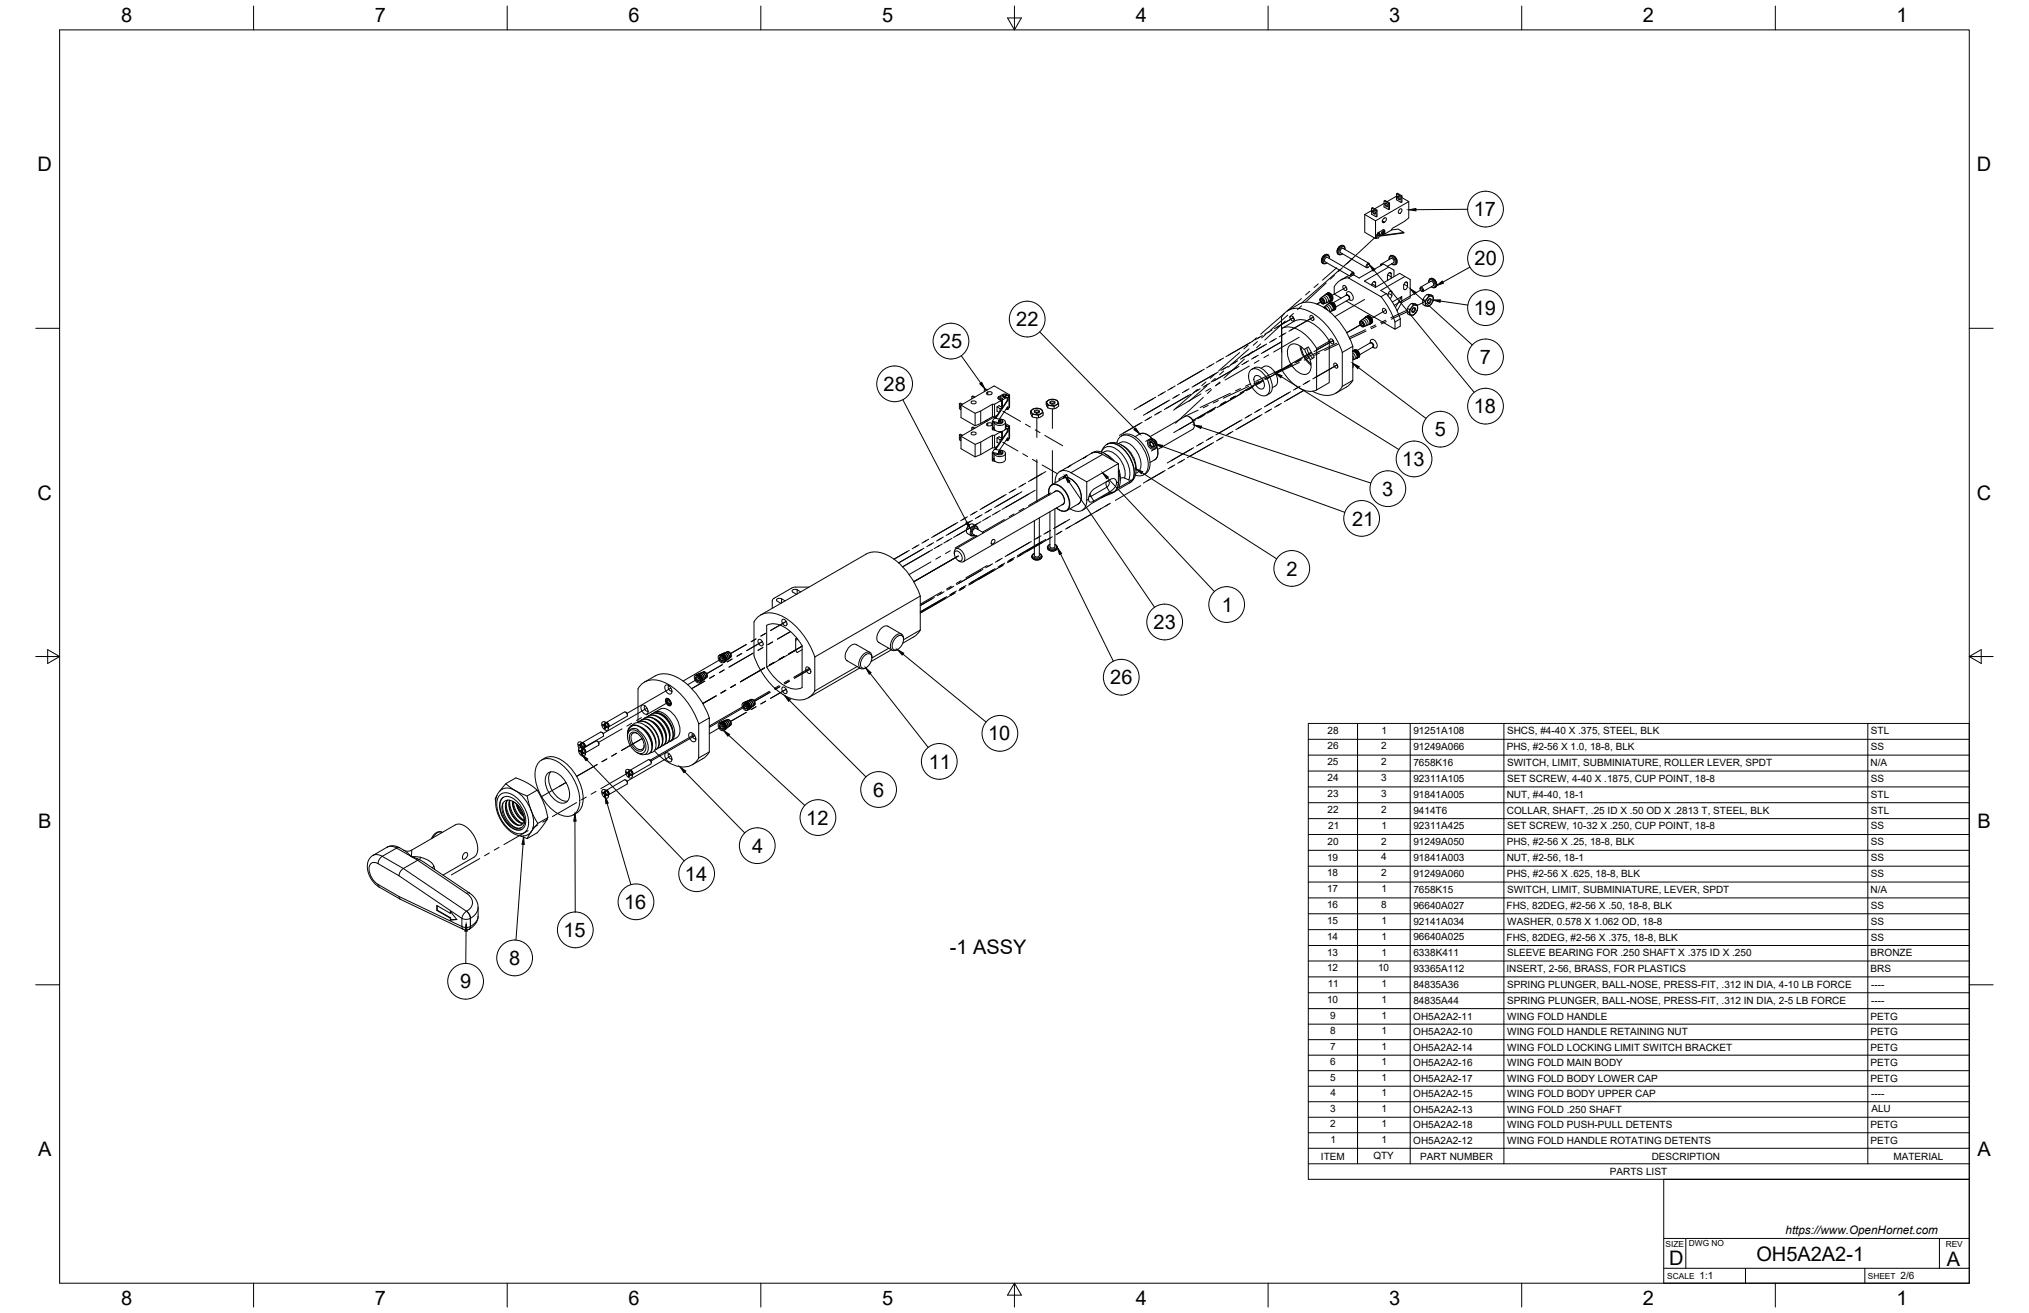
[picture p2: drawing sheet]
<svg xmlns="http://www.w3.org/2000/svg" width="864mm" height="559mm" viewBox="0 0 864 559" stroke-linecap="round" stroke-linejoin="round" font-family="sans-serif">
<defs><g id="words">
<g font-size="8.5">
<text x="51.6" y="9.4">8</text>
<text x="159.5" y="9.4">7</text>
<text x="267.5" y="9.4">6</text>
<text x="375.4" y="9.3">5</text>
<text x="483.4" y="9.4">4</text>
<text x="591.3" y="9.4">3</text>
<text x="699.3" y="9.4">2</text>
<text x="807.2" y="9.4">1</text>
<text x="16" y="72.9">D</text>
<text x="841.4" y="72.9">D</text>
<text x="627.3" y="92.1">17</text>
<text x="627.6" y="113">20</text>
<text x="627.3" y="133.9">19</text>
<text x="432.6" y="138.9">22</text>
<text x="400" y="148.2">25</text>
<text x="629.9" y="155">7</text>
<text x="376.1" y="166.4">28</text>
<text x="627.3" y="175.9">18</text>
<text x="610.6" y="185.7">5</text>
<text x="596.9" y="198.3">13</text>
<text x="16" y="212.6">C</text>
<text x="588.3" y="211">3</text>
<text x="841.4" y="212.6">C</text>
<text x="575.5" y="223.7">21</text>
<text x="547.5" y="245">2</text>
<text x="520" y="260.4">1</text>
<text x="491" y="267.7">23</text>
<text x="472.5" y="291.2">26</text>
<text x="420.6" y="315.1">10</text>
<text x="395.4" y="327.1">11</text>
<text x="371.6" y="339">6</text>
<text x="16.2" y="352.3">B</text>
<text x="343.2" y="351">12</text>
<text x="841.7" y="352.3">B</text>
<text x="320.1" y="363">4</text>
<text x="291.5" y="374.9">14</text>
<text x="265.7" y="386.8">16</text>
<text x="239.8" y="398.8">15</text>
<text x="404.3" y="405.9">-1 ASSY</text>
<text x="216.7" y="410.7">8</text>
<text x="195.8" y="420.6">9</text>
<text x="16.2" y="492">A</text>
<text x="841.7" y="492">A</text>
<text x="710.4" y="538.4">D</text>
<text x="747.6" y="536.7">OH5A2A2-1</text>
<text x="828.7" y="538.8">A</text>
<text x="51.6" y="555.5">8</text>
<text x="159.5" y="555.5">7</text>
<text x="267.5" y="555.5">6</text>
<text x="375.4" y="555.4">5</text>
<text x="483.4" y="555.5">4</text>
<text x="591.3" y="555.5">3</text>
<text x="699.3" y="555.5">2</text>
<text x="807.2" y="555.5">1</text>
</g>
<text font-size="5" x="760" y="525.2">https://www.OpenHornet.com</text>
<g font-size="4.3">
<text x="565" y="312.2">28</text>
<text x="588" y="312.2">1</text>
<text x="601.6" y="312.5">91251A108</text>
<text x="641.4" y="312.5">SHCS, #4-40 X .375, STEEL, BLK</text>
<text x="796.3" y="312.5">STL</text>
<text x="565" y="319">26</text>
<text x="587.9" y="319">2</text>
<text x="601.6" y="319.2">91249A066</text>
<text x="641.3" y="319.3">PHS, #2-56 X 1.0, 18-8, BLK</text>
<text x="796.3" y="319.3">SS</text>
<text x="565" y="325.7">25</text>
<text x="587.9" y="325.7">2</text>
<text x="601.6" y="326">7658K16</text>
<text x="641.4" y="326">SWITCH, LIMIT, SUBMINIATURE, ROLLER LEVER, SPDT</text>
<text x="796.2" y="326">N/A</text>
<text x="565" y="332.5">24</text>
<text x="587.8" y="332.5">3</text>
<text x="601.6" y="332.7">92311A105</text>
<text x="641.4" y="332.8">SET SCREW, 4-40 X .1875, CUP POINT, 18-8</text>
<text x="796.3" y="332.8">SS</text>
<text x="565" y="339.2">23</text>
<text x="587.8" y="339.2">3</text>
<text x="601.6" y="339.5">91841A005</text>
<text x="641.3" y="339.5">NUT, #4-40, 18-1</text>
<text x="796.3" y="339.5">STL</text>
<text x="565" y="346">22</text>
<text x="587.9" y="346">2</text>
<text x="601.6" y="346.2">9414T6</text>
<text x="641.4" y="346.3">COLLAR, SHAFT, .25 ID X .50 OD X .2813 T, STEEL, BLK</text>
<text x="796.3" y="346.3">STL</text>
<text x="565.3" y="352.7">21</text>
<text x="588" y="352.7">1</text>
<text x="601.6" y="353">92311A425</text>
<text x="641.4" y="353">SET SCREW, 10-32 X .250, CUP POINT, 18-8</text>
<text x="796.3" y="353">SS</text>
<text x="565" y="359.5">20</text>
<text x="587.9" y="359.5">2</text>
<text x="601.6" y="359.7">91249A050</text>
<text x="641.3" y="359.8">PHS, #2-56 X .25, 18-8, BLK</text>
<text x="796.3" y="359.8">SS</text>
<text x="564.8" y="366.2">19</text>
<text x="587.9" y="366.2">4</text>
<text x="601.6" y="366.5">91841A003</text>
<text x="641.3" y="366.5">NUT, #2-56, 18-1</text>
<text x="796.3" y="366.5">SS</text>
<text x="564.8" y="373">18</text>
<text x="587.9" y="373">2</text>
<text x="601.6" y="373.2">91249A060</text>
<text x="641.3" y="373.3">PHS, #2-56 X .625, 18-8, BLK</text>
<text x="796.3" y="373.3">SS</text>
<text x="564.8" y="379.7">17</text>
<text x="588" y="379.7">1</text>
<text x="601.6" y="380">7658K15</text>
<text x="641.4" y="380">SWITCH, LIMIT, SUBMINIATURE, LEVER, SPDT</text>
<text x="796.2" y="380">N/A</text>
<text x="564.8" y="386.5">16</text>
<text x="587.8" y="386.5">8</text>
<text x="601.6" y="386.7">96640A027</text>
<text x="641.3" y="386.8">FHS, 82DEG, #2-56 X .50, 18-8, BLK</text>
<text x="796.3" y="386.8">SS</text>
<text x="564.8" y="393.2">15</text>
<text x="588" y="393.2">1</text>
<text x="601.6" y="393.5">92141A034</text>
<text x="641.6" y="393.5">WASHER, 0.578 X 1.062 OD, 18-8</text>
<text x="796.3" y="393.5">SS</text>
<text x="564.8" y="400">14</text>
<text x="588" y="400">1</text>
<text x="601.6" y="400.2">96640A025</text>
<text x="641.3" y="400.3">FHS, 82DEG, #2-56 X .375, 18-8, BLK</text>
<text x="796.3" y="400.3">SS</text>
<text x="564.8" y="406.7">13</text>
<text x="588" y="406.7">1</text>
<text x="601.6" y="407">6338K411</text>
<text x="641.4" y="407">SLEEVE BEARING FOR .250 SHAFT X .375 ID X .250</text>
<text x="796.2" y="407">BRONZE</text>
<text x="564.8" y="413.3">12</text>
<text x="586.5" y="413.3">10</text>
<text x="601.6" y="413.6">93365A112</text>
<text x="641.2" y="413.6">INSERT, 2-56, BRASS, FOR PLASTICS</text>
<text x="796.2" y="413.6">BRS</text>
<text x="565.1" y="420.1">11</text>
<text x="588" y="420.1">1</text>
<text x="601.6" y="420.3">84835A36</text>
<text x="641.4" y="420.4">SPRING PLUNGER, BALL-NOSE, PRESS-FIT, .312 IN DIA, 4-10 LB FORCE</text>
<text x="796.4" y="420.3">----</text>
<text x="564.8" y="426.8">10</text>
<text x="588" y="426.8">1</text>
<text x="601.6" y="427.1">84835A44</text>
<text x="641.4" y="427.1">SPRING PLUNGER, BALL-NOSE, PRESS-FIT, .312 IN DIA, 2-5 LB FORCE</text>
<text x="796.4" y="427.1">----</text>
<text x="566.1" y="433.6">9</text>
<text x="588" y="433.6">1</text>
<text x="601.5" y="433.9">OH5A2A2-11</text>
<text x="641.6" y="433.9">WING FOLD HANDLE</text>
<text x="796.2" y="433.9">PETG</text>
<text x="566.1" y="440.2">8</text>
<text x="588" y="440.2">1</text>
<text x="601.5" y="440.5">OH5A2A2-10</text>
<text x="641.6" y="440.5">WING FOLD HANDLE RETAINING NUT</text>
<text x="796.2" y="440.5">PETG</text>
<text x="566.1" y="446.8">7</text>
<text x="588" y="446.8">1</text>
<text x="601.5" y="447.1">OH5A2A2-14</text>
<text x="641.6" y="447.1">WING FOLD LOCKING LIMIT SWITCH BRACKET</text>
<text x="796.2" y="447.1">PETG</text>
<text x="566.2" y="453.4">6</text>
<text x="588" y="453.4">1</text>
<text x="601.5" y="453.7">OH5A2A2-16</text>
<text x="641.6" y="453.7">WING FOLD MAIN BODY</text>
<text x="796.2" y="453.7">PETG</text>
<text x="566.1" y="460">5</text>
<text x="588" y="460">1</text>
<text x="601.5" y="460.3">OH5A2A2-17</text>
<text x="641.6" y="460.3">WING FOLD BODY LOWER CAP</text>
<text x="796.2" y="460.3">PETG</text>
<text x="566.2" y="466.6">4</text>
<text x="588" y="466.6">1</text>
<text x="601.5" y="466.9">OH5A2A2-15</text>
<text x="641.6" y="466.9">WING FOLD BODY UPPER CAP</text>
<text x="796.4" y="466.9">----</text>
<text x="566.1" y="473.2">3</text>
<text x="588" y="473.2">1</text>
<text x="601.5" y="473.5">OH5A2A2-13</text>
<text x="641.6" y="473.5">WING FOLD .250 SHAFT</text>
<text x="796.5" y="473.5">ALU</text>
<text x="566.2" y="479.8">2</text>
<text x="588" y="479.8">1</text>
<text x="601.5" y="480.1">OH5A2A2-18</text>
<text x="641.6" y="480.1">WING FOLD PUSH-PULL DETENTS</text>
<text x="796.2" y="480.1">PETG</text>
<text x="566.3" y="486.4">1</text>
<text x="588" y="486.4">1</text>
<text x="601.5" y="486.7">OH5A2A2-12</text>
<text x="641.6" y="486.7">WING FOLD HANDLE ROTATING DETENTS</text>
<text x="796.2" y="486.7">PETG</text>
<text x="562.2" y="493.5">ITEM</text>
<text x="584.6" y="493.4">QTY</text>
<text x="604.5" y="493.5">PART NUMBER</text>
<text x="703" y="493.5">DESCRIPTION</text>
<text x="805.9" y="493.5">MATERIAL</text>
<text x="685.2" y="500.1">PARTS LIST</text>
<text x="723.4" y="544.5">1:1</text>
<text x="809" y="544.5">2/6</text>
</g>
<g font-size="3.5">
<text x="708.9" y="530.9">SIZE</text>
<text x="718.9" y="530.5">DWG NO</text>
<text x="828.2" y="530.9">REV</text>
<text x="709.6" y="544.2">SCALE</text>
<text x="795" y="544.2">SHEET</text>
</g>
</g></defs>
<!-- layer: Visible -->
<g fill="none" stroke="#000" stroke-width=".43">
<path d="M580.9 91.3v7.6l4.6 2.6M580.9 91.3l4.6 2.7M583.8 89.6l-2.9 1.7M583.9 88.6l.3-.2 1.9 1.2v2.5l-.4 .2-1.9-1.2v-2.5l1.9 1.2v2.5M584.3 89.5a.93 .93 0 0 1 .9 .6 .93 .93 0 0 1-.2 1l-.8-.8zM584.6 89.5l.1 .9 .7 .5M585.5 94v7.5l.5-.3v-.9M586 89.4l-.3 .2M586.1 99.9v.1M586.1 89.6l-.4 .2M586.5 99.2h.6M586.5 99.2h.1"/>
<path d="M586.7 99.5l.4-.2 .1 .3-.5 .7zM587 99.3h.1a.57 .57 0 0 0-.6 .3 .57 .57 0 0 0 .1 .7l-.2-.1M587.2 99.9l-.4 1.4h-1M587.2 99.6l-.1-.4-.4 .1-.7 1.6M588.2 99.6l-1.1 .6M588.5 98.9l.3-.2 .2 .3-.5 .7zM588.7 99.7h-.1M588.8 99.5l.6 .1M588.9 98.7l-.5-.2-.4 .3-.1 .5 .5 .4M589 97.8v1.6M589.1 86.6l-4 2.3M589.1 94.7a1.17 1.17 0 0 0 .9-.9 1.17 1.17 0 0 0-.4-1.2 1.48 1.48 0 0 0-1 2.1h.5"/>
<path d="M589.2 85.5l.3-.2 1.9 1.2v2.5l-.3 .2-2-1.1v-2.5l2 1.1v2.5M589.3 99.5l-.6 .2M589.6 86.5a.93 .93 0 0 1 .9 .5 .93 .93 0 0 1-.2 1.1l-.8-.9zM589.8 86.4l.2 .9 .7 .6M591.3 86.4l-.3 .2M591.4 86.5l-.3 .2M592.2 97.9l2.9-.4 2.4 1.4-10.5 1.4M594.4 83.5l-4 2.3M594.5 82.5l.3-.2 1.9 1.1v2.6l-.4 .2-1.9-1.2v-2.5l1.9 1.2v2.5M594.9 83.4a.93 .93 0 0 1 .9 .6 .93 .93 0 0 1-.2 1l-.8-.9zM595.1 83.4l.2 .8 .7 .6M595.6 89.2l.6-.4a1.04 1.04 0 0 1 .3 1.4 1.04 1.04 0 0 1-1.3 .4z"/>
<path d="M596.6 83.3l-.3 .2M596.7 84.1l2.9 1.7-14.1 8.2M596.7 83.4l-.4 .3M597.5 98.9v.3l-10.5 1.3M599.6 85.8v7l-10.2 6.8-.1-1.6-.4-.2-2.3 1.2-.6 1.3M565 109.6l11.1 6.3M565 109.5a1.25 1.25 0 0 0-1.1 1.9l10.3 5.9M565.8 110l-.2-1.3-1-.5a2.67 2.67 0 0 0-2.1 3.4l1.1 .7 1.2-.4M571.6 105.7l11.1 6.4M571.7 105.7a1.25 1.25 0 0 0-1.1 1.9l11 6.3M572.5 106.2l-.2-1.2-1-.6a2.67 2.67 0 0 0-2.1 3.3l1 .8 1.2-.5M573.9 118.2a7.1 7.1 0 0 0-6 3.9v3.1l2.9 1.7"/>
<path d="M576.1 117l2.4 1.3 10.3-5.9 4.5 2.6v2.8M576.1 117l-2.2 1.3 13.9 8M576.1 116.9l-2.2 .5-3.2 1.8M576.2 117l-.2-.8-.8 .9M576.3 116.6l-.2-.7h-.5l-.8 1.2M582.2 112.6l.4-.2a.75 .75 0 0 1 .2 .9 .75 .75 0 0 1-.9 .4zM582.9 112.8l-.1-.5a1.01 1.01 0 0 0-1.2 .4 1.01 1.01 0 0 0 .3 1.3l.5-.2M585.9 101.3v.1M587.8 112.5l4.3-2.5a1.25 1.25 0 0 1 1 1.8l-2.6 1.5M588 112.8l-.5 .2M588.4 112.6l-.6-.2-.3 .5M591.1 113.7l-10.4 5.9 4.7 2.7 10.3-5.9 4.5 2.6v7.7l-3.6 2.1"/>
<path d="M591.2 110.5l.2-1.2 1.1-.6a2.65 2.65 0 0 1 1.9 3.5l-.9 .6-1.2-.5M592 118.5l.2-2-.5-.6-1.1 1.2 .1 2.2M598 117.7l-10.3 5.9 2.3 1.4-2.2 1.3M545.6 139.8v17.6a17.2 17.2 0 0 0 11.9 9.2l2.9-.7M545.6 139.8l5.4-3.1a8.8 8.8 0 0 1 9.7 2.4l3.2 3.3 1.9 2.8M545.6 139.8a8.8 8.8 0 0 1 9.7 2.4l3.2 3.3 1.9 2.8M549.3 134.5a1.24 1.24 0 0 1 1.3 .7 1.24 1.24 0 0 1-.3 1.5 1.49 1.49 0 0 1-1-2.2zM550.3 134.8l.4 .8M552.7 129.6l-4.5 2.5M552.7 129.5a11.6 11.6 0 0 1 12.6 2.7 33.2 33.2 0 0 1 10.5 15.2M557.8 134.3a1.24 1.24 0 0 1 1.2 .7 1.24 1.24 0 0 1-.3 1.4 1.49 1.49 0 0 1-.9-2.1zM562 127l-.1 .2"/>
<path d="M562 127a1.41 1.41 0 0 1 1.6 .6 1.41 1.41 0 0 1-.2 1.8h-.2M562.1 127a1.51 1.51 0 0 1 1.3 2.3 1.51 1.51 0 0 1-1.3-2.3zM562.1 127.2a1.19 1.19 0 0 1 1.2 .7 1.19 1.19 0 0 1-.3 1.3l-1-1.1zM562.4 126.8a1.52 1.52 0 0 1 1.8 0 1.52 1.52 0 0 1 .4 1.9l-.4 .3M562.8 127.3a.73 .73 0 0 0-.3 1 .73 .73 0 0 0 1 .2M563.3 130.8a1.35 1.35 0 0 1 1.8 1.2M563.3 125.9l-.3 .4M563.3 125.9a1.75 1.75 0 0 1 1.8 .9 1.75 1.75 0 0 1-.1 1.9l-.5 .2M563.4 130.9l.7 .1 .6 .7M563.6 130.7a1.49 1.49 0 0 1 1.8 0 1.49 1.49 0 0 1 .5 1.6l-.1 .3M563.6 125.8a1.43 1.43 0 0 1 1.6-.3 1.43 1.43 0 0 1 .9 1.4v1.1l-.9 .6M563.6 131l.9 .6"/>
<path d="M563.8 131.1l.3 .1M564.2 129l-.5 .2M564.2 130.2a1.51 1.51 0 0 1 1.7-.1 1.51 1.51 0 0 1 .8 1.5l-.1 .7-.7 .4M564.5 125.3h.1M564.5 125.2v.1M564.6 125.1h.1M564.6 125.2l-.1 .1M564.6 125.2h-.1M564.7 125.2h-.1M564.7 125h.1M564.7 125.2h.2M564.7 125.2h.1"/>
<path d="M564.8 125.1h-.1M564.8 125l.2 .1M564.8 125h.1M564.8 125.1l-.1 .1M564.8 125a1.75 1.75 0 0 1 2.3 1.8l-.1 .8-.5 .3M564.8 125.1h.2M564.9 125.2h.1M564.9 124.9l.1 .1M564.9 129.7a1.44 1.44 0 0 1 1.6-.3 1.44 1.44 0 0 1 .8 1.4l.1 1.1-.9 .6M564.9 124.9v.1M564.9 124.9h.2M564.9 125.2l.1 .1"/>
<path d="M564.9 125.1v.1M565 124.8a1.89 1.89 0 0 1 2 .9 1.89 1.89 0 0 1-.2 2.2M565 124.9l-.1 .1M565 125.2l.1 .1M565.1 125.2l-.1 .1M565.1 124.9h-.1M565.1 124.8l.2 .1M565 124.9h.1M565.1 125.3h.1M565.1 124.8h.2M565.2 125.2h.1M565.2 125l-.1 .2"/>
<path d="M565.2 125h.1M565.2 125l-.1 .2zM565.2 125.3l.1 .1M565.3 125.3l.1 .1M565.3 124.9l-.1 .1M565.3 125.2l-.1 .1M565.3 124.8l-.1 .3zM565.3 125.4l.1 .1M565.4 125.1l-.1 .1M565.3 124.8h.1M565.4 125.5h.1M565.4 125.1l-.1 .1z"/>
<path d="M565.5 125.5h.2M565.5 125.4l-.1 .1M565.5 124.9l-.1 .2zM565.5 125.5l.1 .1M565.5 124.8l-.1 .3M565.6 125.2l-.1 .2M565.6 124.8l-.2 .2zM565.5 125.4h.1M565.6 124.8l-.1 .1M565.6 125.6l.1 .1M565.6 125v.2M565.7 125.6l.2 .1"/>
<path d="M565.7 125.5h-.1M565.7 125.5l-.1 .1M565.7 125.5h-.2M565.7 129.1h.1M565.7 125.7l.1 .1M565.7 125.7h.2M565.7 125l-.1 .2zM565.8 125.3l-.1 .2M565.8 125.3l-.1 .1M565.8 129.2h-.1M565.8 129.1l-.2 .1M565.8 124.9l-.2 .2z"/>
<path d="M565.8 124.9l-.2 .1M565.8 125.8l.1 .1M565.8 129.1h.1M565.8 125.2v.1M565.8 129.2h.1M565.8 129h.2M565.7 125.3h.1M565.9 129.1l-.1 .1M565.9 125.3l-.2 .2zM565.9 125.7l.2-.2zM565.9 125.8l.1 .1M565.9 125.7h-.1"/>
<path d="M565.9 125.7l-.1 .1M565.9 125.9l.1 .1M565.9 125.7h.5M565.9 125.9h.1M565.9 129.1h.1M565.9 128.9l.3 .1M566 129.1h-.3M566 125.5h-.3M566 125.5l-.1 .2M566 129.1h-.2M566 126v.1M566 129.1h.2"/>
<path d="M566 125l-.2 .2zM566 125l-.2 .2M566 129.1h.1M566 129.1h-.1M566 128.9l.2 .1M566 128.9h.1M566 125.3h-.2M566 125.5h.1M566 125.9l.3-.1zM566 128.1l.2 .1M566 126.1l.2 .1M566 125.9h.1"/>
<path d="M566 125.9v.1M566 125.3v.2M566 126.1l.1 .2M566.1 128.9a1.75 1.75 0 0 1 2.3 1.8l-.1 .8-.5 .4M566.2 126.2h.1M566.1 125.9h.2M566.1 128.9h-.1M566.1 128.1h.1M566.1 125.1h.1M566.1 125.1h-.1M566.1 128.9h.2M566.1 125.1l-.1 .2"/>
<path d="M566.1 129.1h.1M566.1 125.7l.2-.1zM566.1 126.3l.1 .1M566.1 125.7v.2M566.1 128v.1M566.2 128.1h-.1M566.2 126.4v.1M566.2 128.8h.1M566.2 129.1l.1 .1M566.2 126.2l.2-.2zM566.2 128l-.1 .1M566.2 128.1h.1"/>
<path d="M566.2 126.4l.1 .1M566.2 126.3l.1 .1M566.2 126.2l-.1 .1M566.2 128h-.1M566.2 126.4h.1M566.2 126.1l.2 .1M566.2 129l-.1 .1M566.2 125.1l-.2 .2zM566.2 125.5l.2-.2zM566.2 125.5h.3M566.2 125.5l-.1 .2M566.2 125.5h-.2"/>
<path d="M566.2 129.1h.1M566.2 126.5l.1 .1M566.3 128.7a1.9 1.9 0 0 1 2 .9 1.9 1.9 0 0 1-.3 2.2M566.3 127.9l-.1 .1M566.3 128.1h.1M566.3 125.3h.1M566.3 126.6v.2M566.3 128.9h-.2M566.2 129h.1M566.3 125.9l.2-.1zM566.3 126.6l.1 .1M566.3 127.9h.1"/>
<path d="M566.3 125.3h-.3M566.3 125.3l-.1 .2M566.3 125.9l.3 .1M566.3 129.2h.1M566.3 126.4l.3-.1zM566.3 128h.1M566.3 126.4h.1M566.3 126.4v.1M566.3 129.1l.1 .1M566.3 127.8v.1M566.3 126.8l.1 .1M566.3 126.4h.3"/>
<path d="M566.4 128.8h-.1M566.4 128.8v.1M566.3 128.9h.1M566.4 127.8h.1M566.4 129.1l-.1 .1M566.4 128h.1M566.4 126.9v.1M566.4 127.7l-.1 .1M566.4 126.9h.1M566.4 125.7l.2-.1zM566.4 129.2h.1M566.4 125.7h.2"/>
<path d="M566.4 127v.1M566.4 125.7l-.2 .4M566.4 128.8h.2M566.4 127.6v.1M566.4 127.6h.1M566.4 127.1v.2M566.4 127.5v.1M566.4 126.2l.3-.2zM566.4 126.7l.3-.1zM566.4 127.4v.1M566.4 127.3v.1M566.4 127.8v.1"/>
<path d="M566.4 126.7h.1M566.4 126.7l-.1 .1M566.4 127.1l.1 .1M566.4 126.2l-.1 .2M566.4 126.6l.2 .1M566.4 127.4h.1M566.4 126.2h.3M566.4 129v.1M566.4 128h-.1M566.5 128h.1M566.5 128.9l-.1 .1M566.5 127.9h.1"/>
<path d="M566.5 128.9l-.1 .2zM566.5 126.9h.2zM566.5 127.6h.2zM566.5 127.9l-.1 .1M566.5 127.4h.1M566.5 126.9l-.1 .1M566.5 127.6l-.1 .1M566.5 126.9h.2M566.5 129.2l.1 .1M566.5 126l.3-.2zM566.5 127.2l.3-.1zM566.5 127.4h.3z"/>
<path d="M566.5 127.2v.1M566.5 127.4v.1M566.5 125.9l-.1 .3M566.5 127.4h.2M566.5 127.2h.2M566.5 125.9l.4 .2M566.5 129.2l.2 .1M566.5 126.4l.3-.1zM566.5 129.2v.1M566.6 126.4l-.2 .3M566.6 126.4l.2 .1M566.6 128.8l-.2 .2z"/>
<path d="M566.6 129.3l.1 .1M566.6 125.6l-.2 .1M566.6 127.9h-.1M566.6 127.9h.1M566.6 128.8h.1M566.6 126.7l.3-.1zM566.6 125.8h.2M566.6 126.7h.2M566.6 126.7l-.1 .2M566.6 125.7l-.1 .2M566.7 126.2l.2-.1zM566.7 126.2h.2"/>
<path d="M566.7 126.2l-.1 .2M566.7 126.9h.2zM566.7 127.4h.2zM566.7 126.9l-.1 .1M566.7 127.6h-.2M566.7 126.9l.2 .1M566.7 127.4h.1M566.7 129l-.2 .2zM566.7 129.4l.1 .1M566.7 127.2l.2-.1zM566.7 128.9l-.1 .3M566.7 129.4l.2 .1"/>
<path d="M566.7 127.2h.2M566.7 129.4h.2M566.7 127.7l-.2 .1M566.7 129.3v.1M566.8 128.8l-.2 .2zM566.8 126.5l.2-.1zM566.8 127.6h.1M566.8 127.7l-.3 .1M566.8 126l-.1 .2M566.8 129.5h.1M566.8 128.7l-.1 .2zM566.7 129.3h.1"/>
<path d="M566.8 128.7l-.1 .2M566.8 126.7l.3-.1zM566.8 127.4h.3zM566.8 126.7l-.1 .2M566.8 129.1v.2M566.8 127.4l.1 .2M566.8 126.7h.2M566.9 127l.2-.1zM566.9 127.2h.2zM566.9 126.9l.2 .3M566.9 127.2h.1M566.9 127.6h-.1"/>
<path d="M566.9 127.6l-.2 .1M566.9 126.2l.1 .2M566.9 129.5l.1 .1M566.9 129l-.1 .1M566.9 126.2l-.1 .3M566.9 129.4h.3zM566.9 129.4l-.1 .1M566.9 129.4v.1M566.9 129.6h.2M567 129.6l.1 .2M567 126.5l.1 .1M567 129.6l.1 .1"/>
<path d="M567 126.5l-.4 .2M567 126.5l-.2 .2M567.1 129.6h.1M567 128.9l-.2 .2zM567 129.3l-.1 .1M567 126.7l.1 .2M567 127.2l.1 .2M567 129.3h.1M567 128.8l-.1 .2zM567 128.8l-.1 .2M567 126.7v.1M567.1 129.1l-.1 .2"/>
<path d="M567.1 129.7l.1 .1M567.1 129.6l.2-.1zM567.1 129.8h.2M567.1 129.6v.2M567.1 129.6h.3M567.1 129.8l.1 .2M567.2 129.8l.1 .2M567.1 129.1h.1M567.2 129.8l.4 .1M567.2 129.4l.2-.1zM567.2 129.4h-.3M567.2 129.4l-.1 .2"/>
<path d="M567.2 130l.1 .1M567.3 130v.1M567.3 128.9l-.2 .2M567.3 129.2l.2 .2M567.3 129.2l-.3 .1M567.3 129.8l.2-.1zM567.3 130l.2 .1M567.3 129.8l-.1 .1M567.3 129.8l-.1 .2M567.3 129.2l-.1 .2M567.3 130.1l.1 .1M567.3 130.1h.2"/>
<path d="M567.4 132h.1M567.3 132h.1M567.4 129.1l-.1 .1M567.4 129.1h-.1M567.4 129.6l.2-.1zM567.4 129.6l-.1 .2M567.4 129.6h.2M567.4 130.2v.1M567.4 130.2l.2 .1M567.4 130.3l.1 .2M567.5 129.1l-.2 .1zM567.5 129.4l.2-.1z"/>
<path d="M567.5 130.1l.2-.2zM567.5 129.1h-.1M567.5 130.1h-.1M567.5 130.1l-.1 .1M567.5 131.9l-.1 .1M567.5 130.3h.1M567.5 129.4l-.1 .2M567.5 130.1h.2M567.5 129.4h-.3M567.5 132l-.2 .1M567.5 129.4h.2M567.5 130.5v.1"/>
<path d="M567.5 130.5l.1 .1M567.5 131.9h.1M567.5 129.9l.3-.2zM567.5 131.8l-.1 .1M567.5 130.6l.1 .1M567.5 129.2l.2 .1M567.6 129.8l-.1 .3M567.6 130.6v.1M567.6 129.9h.2M567.6 130.5l.1 .1M567.6 131.8l-.1 .1M567.6 130.6h.1"/>
<path d="M567.6 130.3l.2-.1zM567.6 131.9h.1M567.6 130.3l-.1 .1M567.6 130.3l-.1 .2M567.6 130.3l.2 .1M567.6 130.7v.1M567.6 131.7l-.1 .1M567.6 131.7h.2M567.6 131.7v.1M567.6 129.6l.3-.1zM567.6 130.8v.2M567.6 130.8l.1 .2"/>
<path d="M567.6 131.6v.1M567.6 129.6l.2 .3M567.6 129.6v.2M567.6 130.8h.2M567.6 131.5v.2M567.7 131v.1M567.7 130.6l.2-.1zM567.7 131.1v.1M567.7 131.7h.1M567.7 131.7l-.1 .1M567.7 130.6h-.1M567.7 130.6l-.1 .1"/>
<path d="M567.7 131.5l-.1 .1M567.7 131.5h.1M567.7 131.4v.1M567.7 130.1l.2-.1zM567.7 131l.1 .1M567.7 132h-.3M567.7 131.2v.1M567.7 131.3v.1M567.7 130.1l-.1 .2M567.7 131.1h.1M567.7 130.6h.2M567.7 131.3h.1"/>
<path d="M567.7 130.1h.2M567.7 131.9l-.2 .1M567.7 131.8h.1M567.7 131.9h.1M567.7 131.8v.1M567.8 130.8h.2zM567.8 131.5h.2zM567.8 130.8l-.1 .1M567.8 131.5l-.1 .1M567.8 130.8l-.2 .2M567.8 130.8l.2 .1M567.8 131.1l.2-.1z"/>
<path d="M567.8 131.3h.2zM567.8 131.8h.1M567.8 131.1l-.1 .1M567.8 131.3l-.1 .1M567.8 131.1h.3M567.8 129.9l.2-.1zM567.8 130.3h.2zM567.9 131.7h.1M567.8 129.8l-.1 .3M567.8 130.3l-.1 .3M567.8 131.3h.3M567.8 130.4h.2"/>
<path d="M567.8 129.9h.2M567.9 129.5l-.3 .1M567.9 131.8h.1M567.9 130.6l.2-.1zM567.9 129.7l.1 .1M567.9 130.6h.2M567.9 130.6l-.1 .2M567.9 131.5h-.1M567.9 130.1l-.1 .2M567.9 130.1l.3-.1zM567.9 130.1h.3M567.9 130.9l.3-.1z"/>
<path d="M567.9 131.1h.3zM567.9 131.3h.3zM568 130.8l-.1 .1M568 131.5h-.1M568 130.9h.1M568 131.7h-.1M568 130.4l.3-.1zM568 130.4l.1 .2M568 129.9l-.1 .2M568 129.9l.2 .1M568 130.4l-.1 .2M568.1 130.6h.2z"/>
<path d="M568.1 131.3h.2zM568.1 131.5h-.2M568.1 131.3l.2 .2h-.3M568.1 130.6l.3 .2M568.1 130.6l-.1 .2M568.1 130.9l.3-.1zM568.1 131.1h.3zM568.1 130.9h.2M568.1 131.5h-.1M568.1 131.5l-.1 .1M568.1 130.2l.2 .1M568.2 130.2l-.2 .2"/>
<path d="M568.2 130.4l.1 .2M568.3 131.1v.2M568.3 130.9l-.2 .2M571.8 121.5a1.24 1.24 0 0 1 1.3 .7 1.24 1.24 0 0 1-.4 1.5 1.49 1.49 0 0 1-.9-2.2zM573 128.1l20.7 12v-3.1M573 125.6a1.21 1.21 0 0 1 .8-1.5 2.45 2.45 0 0 1 1.7 3.7l-1.5-.3a1.11 1.11 0 0 0 .2-1.3 1.11 1.11 0 0 0-1.2-.5M573.1 125.6a1.16 1.16 0 0 1 1.2 .5 1.16 1.16 0 0 1-.1 1.4M573.1 125.6l-5.6 3.2M573.1 125.6a1.25 1.25 0 0 1 1 1.8M574.1 127.4l-5.5 3.2M578.8 136.9a1.35 1.35 0 0 1 1.6 .1 1.35 1.35 0 0 1 .4 1.6l-.3 .4-.5 .1M579 136.7a1.51 1.51 0 0 1 1.3 2.3 1.51 1.51 0 0 1-1.3-2.3z"/>
<path d="M579 136.9a1.19 1.19 0 0 1 1.2 .7 1.19 1.19 0 0 1-.3 1.3l-1-1.1zM579.2 136.5a1.23 1.23 0 0 1 1.4-.3 1.23 1.23 0 0 1 .8 1.2l.1 1-.9 .5M579.7 137a.73 .73 0 0 0-.3 1 .73 .73 0 0 0 1 .3M579.9 136a1.34 1.34 0 0 1 1.5-.3 1.34 1.34 0 0 1 .8 1.3v1.1l-.3 .4M580.5 135.5a1.44 1.44 0 0 1 1.6-.2 1.44 1.44 0 0 1 .9 1.4v1.1l-.9 .5M581.3 134.9h.3M581.3 135h.1M581.4 135h-.1M581.4 135h.1M581.4 134.9h.1M581.6 134.8h.1M581.5 135h-.1"/>
<path d="M581.6 135h-.2M581.6 135h.1M581.6 134.9l-.1 .1M581.6 134.8h.3M581.6 134.9l-.2 .1M581.6 134.9h.1M581.7 134.8h.2M581.7 134.9h.1M581.7 134.7a1.75 1.75 0 0 1 2.3 1.8l-.1 .9-.5 .3M581.7 134.7v.1M581.7 134.7l-.1 .1M581.7 134.7h.2"/>
<path d="M581.7 134.9l.1 .1M581.7 135h.2M581.8 134.9h.1M581.8 134.6h.2M581.8 135h.1M581.8 134.8l-.1 .2M581.8 138.5l-.4 .1M581.9 134.5a1.89 1.89 0 0 1 2 .9 1.89 1.89 0 0 1-.2 2.2M581.9 134.7h-.1M581.9 134.8h.1M581.9 135h.1M582 135h.1"/>
<path d="M582 134.9l-.1 .1M581.9 134.7h.1M582 135l.1 .1M582.1 134.8l-.1 .1M582 134.6h.1M582.1 134.7v.1M582.1 134.7l-.1 .2zM582.1 135.1h.1M582.2 135.1h.1M582.2 134.6l-.1 .2M582.2 135l-.1 .1M582.2 134.6l-.2 .2z"/>
<path d="M582.2 135.1l.1 .1M582.2 134.6h.1M582.3 134.8l-.1 .2M582.3 134.7v.1M582.3 135.2l.1 .1M582.3 134.8l-.1 .2zM582.4 135.1l-.1 .1M582.4 135.2l.2 .1M582.4 134.7l-.2 .2zM582.4 135.3l.1 .1M582.4 135.3l.2 .1M582.6 135.3h.1"/>
<path d="M582.5 134.9l-.1 .2M582.5 134.5l-.2 .2zM582.5 134.5l-.2 .2M582.5 134.8v.1M582.5 135.4h.1M582.5 134.9l-.1 .2zM582.6 135.4h.1M582.6 135.3l-.1 .1M582.6 134.6l-.1 .2M582.6 135.4l.1 .2M582.6 135.4h.2M582.6 134.7l-.2 .3z"/>
<path d="M582.7 135.1l-.1 .2M582.7 135.1h-.1M582.7 134.6l-.2 .2zM582.7 134.6l-.1 .1M582.7 135.6h.1M582.6 135.1h.1M582.7 134.9v.2M582.7 135.4l.3 .1zM582.7 135.4v.1M582.7 135.4v.2M582.8 135.6l.1 .1M582.8 135.6l.1 .2"/>
<path d="M582.8 135.4l.2 .1M582.8 135.7l.1 .1M582.8 134.7l-.1 .2M582.8 135.3l.2-.2zM582.8 135.2l-.2 .1M582.8 135.3v.1M582.9 135.8v.1M582.9 134.7l-.2 .2zM582.9 134.7l-.1 .1M582.9 135l.2 .2M582.9 135.1l-.1 .2M582.9 135.1h-.2"/>
<path d="M582.9 135.7l.2-.2zM582.9 135.9l.1 .1M582.9 135.8l.2 .1M582.9 135.7h-.1M582.9 135.7v.1M582.9 135.7h.3M582.9 135.9h.2M583 134.9h.1M583 137.8h.1M583 134.9h-.1M582.9 135.1h.1M583 134.9l-.1 .1"/>
<path d="M583 135.5l.2-.2zM583 136l.1 .1M583 137.8h.2M583 135.4l-.1 .2M583 135.5h.3M583.1 136.1v.2M583.1 136.1h.1M583.1 135.3h.3zM583.1 135.9l.2-.1zM583.1 137.8h.1M583.1 135.9h-.1M583.1 135.9l-.1 .1"/>
<path d="M583.1 137.7l-.1 .1M583.1 135.9h.2M583.1 135.2h-.3M583.1 135.3h.3M583.1 135.2l-.1 .2M583.1 136.3l.1 .1M583.1 137.7v.1M583.1 137.7h.1M583.2 135.7l.2-.1zM583.2 135.1h.1M583.2 135.7l-.1 .2M583.2 136.4v.1"/>
<path d="M583.2 135.7h.2M583.2 136.3l.1 .1M583.2 137.6l-.1 .1M583.2 136.4h.1M583.2 136.1l.2-.1zM583.2 137.7h.1M583.2 136.1l-.1 .1M583.2 136.1l-.1 .2M583.2 136.1l.2 .1M583.2 137.5v.1M583.2 137.5h.2M583.2 136.5l.1 .1"/>
<path d="M583.2 137.5h.1M583.2 136.7l.1 .1M583.3 136.6v.2M583.3 137.4l-.1 .1M583.3 135.5l-.1 .2M583.3 136.6l.1 .1M583.3 135.5l.2-.2zM583.3 137.5h.1M583.3 135.5h.2M583.3 136.8v.1M583.3 136.9v.1M583.3 137.3v.1"/>
<path d="M583.3 137.5l-.1 .1M583.3 137.3h.2M583.3 137.3h.1M583.3 135.9l.2-.1zM583.3 136.4l.2-.1zM583.3 137.5h.2M583.3 137.1v.2M583.3 137.8h-.2M583.3 136.4l-.1 .1M583.3 137v.1M583.3 136.9h.1M583.3 135.9l-.1 .2"/>
<path d="M583.3 136.4h.2M583.3 137.1h.1M583.3 135.9h.3M583.3 137.7l-.2 .1M583.4 137.7h-.1M583.4 137.4h.1M583.4 135.3h.1M583.4 135.2l-.1 .3M583.4 137.7h.1M583.4 136.7l.2-.1zM583.4 137.4l.2-.1zM583.4 136.7h-.1"/>
<path d="M583.4 137.4l-.1 .1M583.4 136.7l-.1 .1M583.4 136.7h.2M583.4 136.9h.3zM583.4 137.1h.3zM583.4 136.9v.1M583.4 137.1v.1M583.4 135.7l.2-.1zM583.4 136.2l.3-.1zM583.4 137.5h.1M583.4 135.7l-.1 .2M583.4 136.2l-.1 .2"/>
<path d="M583.4 137.1h.2M583.4 136.9h.4M583.4 136.2h.2M583.4 135.7h.3M583.5 137.6l-.2 .1M583.5 136.4h.3zM583.5 135.5l.1 .1M583.5 136.4l.2 .1M583.5 136.4l-.1 .3M583.5 135.5l-.1 .2M583.5 135.9l-.1 .3M583.5 136l.3-.2z"/>
<path d="M583.6 135.9l.2 .1M583.6 136.7l.2-.1zM583.6 137.1h.2zM583.6 137.3h.1M583.6 137.5h.1M583.6 136.7h-.1M583.6 137.3h-.1M583.6 136.7h.2M583.6 137.1h.1M583.6 136.9h.2zM583.6 137.5h-.1M583.6 136.2l.3-.1z"/>
<path d="M583.6 137.6h-.1M583.6 137.5v.1M583.7 136.2l-.2 .2M583.7 136.2h.2M583.7 136.5l.3-.1zM583.7 137.2l.3-.1zM583.7 137.2l.2 .1-.4 .2 .3-.2M583.7 136.5h.2M583.7 136.5l-.1 .2M583.7 136.7h.3zM583.7 136.9h.3zM583.8 137.3l-.1 .2"/>
<path d="M583.8 136l.1 .1M583.8 136.7l.2 .2h-.2M583.8 136l-.2 .2M583.8 135.8l-.2 .2M583.8 136.2l.2 .2M583.9 136.2l-.2 .3M583.9 136.5l.1 .2M583.9 136.9l.1 .2M583.9 136.5h.1M585.5 120.4v1.3M585.5 120.4l-.1-.4a1.18 1.18 0 0 0-1.5 1.4M585.5 121.7l-.1 .6"/>
<path d="M587.8 126.3l3.2 4.6 2.8 6.1M588.7 131.3a1.24 1.24 0 0 1 1.2 .7 1.24 1.24 0 0 1-.3 1.4 1.49 1.49 0 0 1-.9-2.1zM590 125l3.2 4.6 2.8 6.1M592.4 124.4v1.3M592.4 124.4v-.4a1.35 1.35 0 0 0-1.5 .5 1.35 1.35 0 0 0-.1 1.5M592.4 125.7l-.8 1.4M592.6 128.5l4-2.3-2.7 4.7M596 135.7v3.1l-2.3 1.3M596 135.7l-2.3 1.3M596.6 126.2v2.6l-2 3.5M597.9 120.3l.7-.4 .5 .6-.1 1.7-1.1 1.1-.5-.5 .1-1.7zM599 131.3l.9 .4"/>
<path d="M599.9 134l1 .1M600 132.9l-.1 1.1M600 132.9l.3 .9 .6 .3M600.7 129.2l.9 .4M600.9 130.8a1.48 1.48 0 0 0-.9 2v.1M600.9 130.8l-.9 2.1M601.3 131.4l-.2 .4M601.4 131.3l-.4 .7M601.4 131.3l.6-.4a1.08 1.08 0 0 1 .3 1.4 1.08 1.08 0 0 1-1.3 .5zM601.6 131.1a.72 .72 0 0 1 .4 1 .72 .72 0 0 1-1.1 .2M602.5 133.2l-1 .8-.6 .1M602.6 133.2l-.2 .1a1.3 1.3 0 0 1-1.5 .8"/>
<path d="M602.6 129.8a.99 .99 0 0 0-1.1-.1 .99 .99 0 0 0-.5 .9l-.1 .2M602.6 129.8a.68 .68 0 0 1 .8 .2 .68 .68 0 0 1 0 .9l-.2 1.1-.6 1.2M602.6 129.8l-.7 .1-1 .9M602.6 129.8a2.02 2.02 0 0 1-.1 3.4M603.2 129.8l-1.9-.7a3.4 3.4 0 0 0-2.3 4.4l.9 .5M604.4 122.9l.1-.5a1.01 1.01 0 0 1 1.2 .4 1.01 1.01 0 0 1-.2 1.3l-.3-.1M604.6 122.6a.82 .82 0 0 1 .8 .4 .82 .82 0 0 1-.2 1l-.7-.8zM604.6 122.2l4.3-2.5a1.25 1.25 0 0 1 1.1 1.9l-4.3 2.5M605 123.9l.2 .1M605.7 127.4l.8 .5M607.4 125.3l.8 .5M607.5 126.9a1.72 1.72 0 0 0-.8 2.5l-.2 .7"/>
<path d="M607.5 126.9a2.48 2.48 0 0 0-.3 3.3l1-.1 1-.8M607.9 127.6l-.2 .4M608 127.5l-.4 .6M608 127.4l.7-.3a1.08 1.08 0 0 1 .2 1.3 1.08 1.08 0 0 1-1.3 .5zM608.1 120.2l.2-1.1 1-.7a2.44 2.44 0 0 1 2.2 2.2M608.3 127.3a.72 .72 0 0 1 .3 1 .72 .72 0 0 1-1.1 .2M609.2 129.3l-1 1-1.7-.2M609.2 126a.99 .99 0 0 0-1.1-.1 .99 .99 0 0 0-.5 .9l-.1 .1M609.2 126a.68 .68 0 0 1 .9 .1 .68 .68 0 0 1-.1 .9v.1M609.2 125.9l-.7 .2-1 .8M609.2 125.9l.6 .4 .2 .8M609.9 125.9l-.9-.4-1.5-.2-1.2 1.1-.6 1-.2 1.2 .2 1.1 .8 .4"/>
<path d="M610 127.1l-.2 1.3-.6 .9M610 127.1l-.8 2.2M611.5 120.6v1l-.5 .6-.8 .3-1-.5M532.5 157.4a4.3 4.3 0 0 1 5.5 1.9 7.8 7.8 0 0 1 1.8 8.3 3.5 3.5 0 0 1-5.3-.8 8.3 8.3 0 0 1-2.5-9zM532.7 157.2a4.2 4.2 0 0 1 6.2 1.2 7.5 7.5 0 0 1 1.9 8.8l-1.7 1M536.7 156.7a3.5 3.5 0 0 1 5.6 1.2 5.4 5.4 0 0 1 .9 6l-1.7 1.1M545.6 149.9l-.2-14.9a8.2 8.2 0 0 1 11.7-2.5 30.9 30.9 0 0 1 14.2 17.5M548.8 147.1a3.9 3.9 0 0 1 5.5 .9l.8 .7 1.8-1 2.5 4.4-1.8 1a4.5 4.5 0 0 1-1.7 6.2 8.1 8.1 0 0 1-7.4-6.4l-.5-2v-1.7zM553.4 147.2a11.4 11.4 0 0 0 4.6 8.2M553.8 147.6a10.4 10.4 0 0 0 4.2 7.2M555.3 148.6l1.2 2.7 1.3 1.7M556.2 148.1l.7 2 1.9 2.4"/>
<path d="M560.4 148.3l5.4-3.1v17.6l-5.4 3.1zM566.2 144.2a1.24 1.24 0 0 1 1.3 .8 1.24 1.24 0 0 1-.3 1.4 1.49 1.49 0 0 1-1-2.2zM567.2 144.6l.4 .8M567.9 154.6a1.24 1.24 0 0 1 1.3 .7 1.24 1.24 0 0 1-.3 1.4 1.49 1.49 0 0 1-1-2.1zM571.3 150l4.5-2.6v14.5l-4.5 2.5zM575.8 151.5l.3 .8-.3 .9M575.8 154.7v1.7M575.8 150.2a1.87 1.87 0 0 1 .6 2.8M575.9 149.5h.1M576 149.5h-.1M576 149.4l-.2 .1a2.01 2.01 0 0 1 1.3 3.2l-.5 .1M576 149.4h-.1"/>
<path d="M576 149.4v.1M576 149.3h.2M576.1 149.4h-.1M576.2 149.3h.1M576.1 149.4h.1M576.1 149.4l-.1 .1M576.1 149.4l-.2 .1M576.1 149.4h-.2M576.2 149.4h.1M576.2 149.4h-.1M576.2 149.3h.2M576.2 149.2h.1"/>
<path d="M576.2 149.2a1.75 1.75 0 0 1 2.4 1.8l-.1 .8-.5 .4M576.3 149.2h-.1M576.3 149.4h.1M576.3 149.2h.1M576.3 149.4l.2 .1M576.4 149.4l.1 .1M576.4 149.1h.1M576.4 149.3l-.1 .1M576.4 153l-.5 .1M576.4 149a1.9 1.9 0 0 1 2 .9 1.9 1.9 0 0 1-.2 2.2M576.5 149.2h-.2M576.5 149.2h.1"/>
<path d="M576.4 149.3h.1M576.5 149.5h.1M576.5 149.4v.1M576.6 149.5h.1M576.6 149.5l.1 .1M576.6 149.3l-.1 .1M576.5 149.1h.1M576.6 149.2v.1M576.7 149.2l-.2 .2zM576.7 149.6h.1M576.7 149.5v.1M576.7 149.5l.1 .1"/>
<path d="M576.7 149.1l-.1 .1M576.7 149.1l-.1 .2zM576.7 149.6l.2 .1M576.7 149.1h.1M576.9 149.2l-.2 .3M576.9 149.7h.1M576.9 149.3l-.2 .2zM576.9 149.7l.2 .1M576.9 149.6v.1M576.9 149.1l-.1 .2zM576.9 149.8l.2 .1M577 149.4l-.1 .2"/>
<path d="M577 149l-.1 .2zM577 149l-.1 .2M577 149.8h.1M577.1 149.8v.1M577.1 149.3l-.1 .1M577.1 149.9h.1M577.1 149.4l-.2 .2zM577.1 149.9h.2M577.1 149.7l-.1 .1M577.1 149.1v.2M577.1 149.9l.1 .2M577.1 149.9l.1 .1"/>
<path d="M577.2 149.9h.1M577.2 149.2l-.2 .2zM577.1 149.8h.1M577.2 149.6h-.1M577.2 149.1l-.2 .2zM577.2 149.1h-.1M577.2 150l.1 .1M577.3 149.4l-.2 .3M577.3 150.1h.2M577.3 149.9h-.1M577.3 149.9l-.1 .2M577.3 150.1l.1 .2"/>
<path d="M577.3 149.9h.3M577.3 149.2v.2M577.4 149.4l-.2 .2zM577.4 149.7h.2zM577.4 149.7h-.3M577.4 149.7l-.1 .2M577.3 149.9h.1M577.4 150.3l.1 .1M577.4 149.2l-.1 .2zM577.4 149.2h-.1M577.5 149.5l-.1 .2M577.5 149.5l-.3 .1"/>
<path d="M577.5 150.1l.2-.1zM577.5 150.4l.1 .1M577.5 150.3l.1 .1M577.5 150.1l-.1 .1M577.5 150.1l-.1 .2M577.5 150.1l.2 .1M577.5 150.4h.1M577.6 152.3h.1M577.5 152.3h.1M577.4 149.5h.1M577.6 149.9l.2-.1zM577.6 150.5l.1 .3"/>
<path d="M577.6 150.5v.1M577.6 149.9l-.1 .2M577.6 152.3h-.1M577.6 149.9h.2M577.6 150.6l.1 .2M577.6 150.4l.2-.2zM577.6 150.6h.1M577.6 150.4h.1M577.6 150.4v.1M577.6 150.6h.2M577.6 150.4h.3M577.6 149.7h-.2"/>
<path d="M577.6 149.4l-.1 .1M577.6 149.7l.2-.1zM577.6 149.7h.3M577.6 149.7v.2M577.7 150.8v.1M577.7 152.3h.1M577.7 152.2h-.1M577.7 152.1l-.1 .1M577.7 150.2l.2-.2zM577.7 149.5l.1 .1M577.7 150.1l-.1 .3M577.7 150.9l.1 .1"/>
<path d="M577.7 150.2h.3M577.7 150.8l.1 .1M577.7 150.9h.2M577.7 149.5h-.2M577.7 149.5v.2M577.7 150.6l.3-.1zM577.7 152.2h.1M577.7 150.6v.1M577.7 150.6v.2M577.8 152h.1M577.8 151v.1M577.8 150.6h.2"/>
<path d="M577.8 152l-.1 .1M577.8 151.1v.2M577.8 151.9v.1M577.8 149.9l-.1 .2M577.8 151.1h.1M577.8 149.9l.2-.1zM577.8 152h.3M577.8 151.1l.1 .1M577.8 149.9l.2 .3M577.8 151.3v.1M577.8 151.8v.1M577.8 151.8h.1"/>
<path d="M577.8 151.4l.1 .1M577.8 151.7v.1M577.8 150.4l.3-.1zM577.8 150.9l.3-.1zM577.8 151.6v.2M577.8 152.3h-.2M577.8 152v.1M577.8 150.9h.1M577.9 151.5v.1M577.9 151.6l-.1 .1M577.9 150.4l-.2 .2M577.9 150.9h.2"/>
<path d="M577.9 151.6h.2M577.9 150.4h.2M577.9 151.6h.1M577.9 152.2l-.2 .1M577.9 152.1l-.1 .1M577.9 151.8h.1M577.9 149.7l.1 .1M577.9 149.7l-.1 .2M577.9 152.2h.1M577.9 151.2l.3-.1zM577.9 151.8h.3zM577.9 151.2h-.1"/>
<path d="M577.9 151.8l-.1 .1M577.9 151.2l-.1 .1M577.9 151.1l.2 .1M577.9 151.4h.2M577.9 151.4l.3-.1zM577.9 151.6h.3zM577.9 152.1h.1M577.9 151.4v.1M577.9 151.6v.1M578 150.2l.2-.1zM578 150.7l.2-.1zM578 150.2l-.1 .2"/>
<path d="M578 150.2h.2M578 150.6l-.1 .3M578 150.6l.2 .1M578 152.1l-.1 .1M578 150.9l.3-.1zM578 151.8h.3zM578 150l.2 .1M578.1 150.9v.3M578.1 150.9l-.2 .2M578.1 151.8h-.2M578.1 150.4l.2-.1zM578.1 152h.1"/>
<path d="M578.1 150.4l.2 .1M578.1 150.4l-.1 .2M578.1 151.2l.3-.1zM578.1 151.6h.3zM578.1 151.8h.2M578.1 151.8h.1M578.1 151.2h.2M578.1 151.6h.2M578.1 151.4h.3zM578.1 151.4h.2M578.2 150.7l.2-.1zM578.2 152.1h-.2"/>
<path d="M578.2 152v.1M578.2 150.7l-.1 .2M578.2 150.7l.1 .2M578.3 150.9h.2zM578.3 151.6h.2zM578.3 151.2l.2-.1zM578.3 151.4h.2zM578.3 151.6l-.1 .3M578.3 150.9l.2 .1M578.3 151.4l.2 .2M578.3 150.5l.1 .1M578.3 151.2l.2 .2"/>
<path d="M578.3 150.5l-.1 .2M578.3 150.3l-.2 .1M578.4 150.7l.1 .2M578.4 151l.1 .1M578.4 151h.1M583.1 146a1.11 1.11 0 0 1 1.2 .5 1.11 1.11 0 0 1-.1 1.3M583.2 145.9a1.25 1.25 0 0 1 .7-1.5 2.45 2.45 0 0 1 1.8 3.7l-1.4-.3M583.2 145.9l-5.5 3.2M583.2 145.9a1.25 1.25 0 0 1 1.1 1.8M583.4 145.8l-.2 .1M583.4 145.8a1.19 1.19 0 0 1 1.1 .7 1.19 1.19 0 0 1-.2 1.3M584.3 147.7l-5.5 3.2"/>
<path d="M408.4 171.7l.4-.1 .9 .4M409 172.6l-.2 .5 .2 .7M409.3 172.3l-1-.5v2.1l.7 .5M413.4 171a1.14 1.14 0 0 1 1.2-.4 1.14 1.14 0 0 1 .8 .9 1.14 1.14 0 0 1-1.2 .4 1.14 1.14 0 0 1-.8-.9zM413.7 168.7l.4-.2 .9 .5M414.6 169.2l-1-.5v1M415 175.9v5.3M417.4 174.9v5.3M419 179.4v.5M419 165.6l.4-.2 .8 .5M419.4 179.1l.5 .3M419.8 178.9l.4 .3"/>
<path d="M419.9 166.1l-.9-.5v1.1M420 167.2a1.49 1.49 0 0 1 2.3 .1 1.25 1.25 0 0 1-1.2 .8 1.25 1.25 0 0 1-1.1-.9zM422.4 172v5.4M423.1 179.9v2.4M423.3 172h-.9l-5 2.9-2.4 1-6-3.5M423.7 177.8l-.6-.3-14.1 8.2v5.3l6 3.4 2.4-.9 5-2.9h.9l1.2-.7M423.8 178l5.1-7.5v-1.3l.6-.7v5.1l-.6 .7v-1.2l-3.5 5.2M424.3 173.2l1.3 .7v1M425 179.2v.1M425 179.1l.7-.2 .3 .4-.6 .2zM425.2 178.3a1.83 1.83 0 0 1 2.6 1.9 3.1 3.1 0 0 1-4.6-.3M425.6 169.6l.1 .6 .4 .1 .5-.1 .1-.6"/>
<path d="M425.6 169.5l.7-.2 .4 .4-.7 .2zM426 178.5l-2.7-.6-.9 1.4v3.6l1.3 .3M426 178.5l.8 .7-.9 .7-3.5-.6M426 179.2v.1M426.3 173.3v-2.6l.4-.5v3.3M426.3 170.7l-.2 .2v-.4l-2.8 1.5v5.4M426.5 173.6l-1.2-1-1 .6v1.8l1 .5M426.6 173.4l-.9 .5M426.8 179.2a1.2 1.2 0 0 1-1.7 1.1M426.9 168.5l.2 .5 1.6 .4v1M427 168.6v-.2a.57 .57 0 0 0 .6 .4 .57 .57 0 0 0 .5-.4v.2M427 168.3l.7-.2 .4 .3-.7 .3z"/>
<path d="M427.2 168.2l-.3 .2 .2 .4 1.8 .4M427.2 169l.3 .1M427.2 168.1l-2.5 1.5M427.9 168.1l1.6 .4M427.9 179.7v2.6M428.2 174.2l.7 .1M428.3 169.3l-1.6 .9M428.7 173.4v.7l-.4-.1M428.7 173.5h-.1M428.9 170.5l-.2-.1-5.1 7.6M429.3 168.4l.4-.4v5.4l-.2 .1M429.3 168.3l-1.4-.6a3.4 3.4 0 0 0-2.9 1.2l-.2 .7 1.3 .9"/>
<path d="M429.7 168l-6.6-3.7-14.1 8.1v5.3l6 3.5 2.4-1 5-2.8h.9l1.2-.7M438.7 174.9l.3 1.9a3.2 3.2 0 0 0 4.1 .5l.9-.6v-1M439 175.5l.5 .5 1.2 .4M439 175.5a.98 .98 0 0 0 .5 1 .98 .98 0 0 0 1-.1l.2 .1M439.4 176.4v1M439.6 174.2a2.93 2.93 0 0 1 4.1 .9l-.7 1M439.6 174.2l-.6 .6v.7M439.6 174.2l1.2-.4 2.3 .3 .9 1.6M439.6 174.2l-.2 .1a.63 .63 0 0 0-.7 .4 .63 .63 0 0 0 .3 .8M440.2 174.9a1.19 1.19 0 0 1 1.3-.5 1.19 1.19 0 0 1 .9 1 1.19 1.19 0 0 1-1.3 .4 1.19 1.19 0 0 1-.9-.9zM440.6 175.6a.72 .72 0 0 1 .7-.8 .72 .72 0 0 1 .7 .8M440.9 175.8h.8"/>
<path d="M441.1 175.8h.4M442 176.8v1M443 176.1a1.46 1.46 0 0 1-2.3 .4M443 176.1l-2.3 .3M444 175.7l-1 .4M445.3 171.1l.4 2a3.4 3.4 0 0 0 4.9-.3v-.9M445.6 171.7a.99 .99 0 0 0 .5 .9 .99 .99 0 0 0 1 0 1.68 1.68 0 0 0 2.3-.2l1.2-.5M446 172.6v1M446.3 170.3l-.7 .7v.7M446.3 170.3l-.3 .2a.64 .64 0 0 0-.7 .4 .64 .64 0 0 0 .3 .8M446.9 171.1a1.19 1.19 0 0 1 1.2-.5 1.19 1.19 0 0 1 .9 1 1.19 1.19 0 0 1-1.2 .4 1.19 1.19 0 0 1-.9-.9zM447.2 171.8a.72 .72 0 0 1 .7-.8 .72 .72 0 0 1 .8 .8"/>
<path d="M447.6 171.9h.7M447.7 171.9h.5M448.5 170h.2a1.35 1.35 0 0 1 1.5 1M448.5 170h-1.4l-.8 .3M448.6 170l-2.3 .3M448.6 170l.8 .3 .8 .7M448.6 173v1M450.2 171l.4 .9M450.2 171a2.02 2.02 0 0 1-2.9 1.6l-1.2-.4-.5-.5M506.1 177.4a3.8 3.8 0 0 1 2.2 3.8M534.2 160.1a2.77 2.77 0 0 1 3.5 2 2.1 2.1 0 0 1-.8 3.5 4 4 0 0 1-2.7-5.5zM571.3 164.4a8 8 0 0 1-11.3 2.8l-1.3-.7"/>
<path d="M575.8 161.8l-2.3 2.6-5 2.9M408.4 185l.4-.2 .9 .5M409 185.9l-.2 .4 .2 .7M409.3 185.5l-1-.5v2.1l.7 .5M413.4 184.2a1.14 1.14 0 0 1 1.2-.4 1.14 1.14 0 0 1 .8 .9 1.14 1.14 0 0 1-1.2 .5 1.14 1.14 0 0 1-.8-1zM413.7 181.9l.4-.2 .9 .5M414.6 182.4l-.9-.5-.1 1.1M415 189.1v5.3M417.4 188.2v5.3M420.4 180.1l-.2 .1M420.4 180.1h1.6a.93 .93 0 0 1-.2 1.2 .93 .93 0 0 1-1.2-.1l-.6-.3 .2-.7M422.4 185.3v5.3"/>
<path d="M422.6 182.5l.6 .2M422.6 195.8l.6 .1M423.1 193.1v2.5M423.1 182.3a2.77 2.77 0 0 0 4.8 0l1 .2M423.3 185.3h-.9l-5 2.9-2.4 .9-6-3.4M423.8 191.3l5.1-7.6v-1.2l.6-.8v5.1l-.6 .8v-1.3l-3.5 5.3M424.3 186.4l1.3 .7v1.1M425 192.4l.7-.3 .4 .4-.7 .2zM425 192.4v.2M425 192.4l.7-.2 .3 .3-.6 .2zM425.1 180.3l-2.5-.6v2.8l.5-.8M425.2 191.6a1.83 1.83 0 0 1 2.6 1.9 3.1 3.1 0 0 1-4.6-.4"/>
<path d="M426 191.8l-2.7-.6-.9 1.3v3.6l1.3 .3M426 191.8l.8 .6-.9 .7-3.5-.6M426 183.7h.1M426 192.4v.2M426.3 183.9l-.2 .2v-.4l-2.8 1.6v5.3M426.5 186.9l-1.2-1-1 .5v1.9l1 .4M426.6 186.6l-.9 .5M426.6 183.6l-.3 2.9M426.7 183.6v3.1M426.8 192.4v.5M426.8 192.9l-.2 .4-.9 .3-3.1-.6v2.8l.5-.8M427.9 180.9l1.4 .6"/>
<path d="M427.9 193v2.5a2.77 2.77 0 0 1-4.8 0M427.9 180.2l1.8 1.1M427.9 182.4l.8 .2v1M428.1 181.8v-.2l-.2 .4M428.2 187.4l.7 .2M428.3 182.5l-.5 .3M428.7 186.7v.6l-.4-.1M428.7 186.7l-.1 .1M428.9 183.7l-.2-.1-5.1 7.6M429.3 181.7l.4-.4v5.3l-.2 .1M429.5 181.7l-1.6-.3v.4M454.5 198.8l1.3-.8-4.7 2.7"/>
<path d="M461.2 195l1.4-.9-7.1 4M464.5 192.9a5.3 5.3 0 0 1 7.1 1.1l1.6 1.7M464.5 192.9l-2.2 1.3M464.5 192.9l1.2-.4 2.1 .2 8.2 4.6M470 193l1.6 .8M471.2 189.1l-1.6 1.4-.8 1.9M471.3 189l1.7-.6h1.4l2.1 .5 1.8 1.1M471.3 189l-.1 .1M475.4 188.5a3.8 3.8 0 0 1 6-2.8 14.2 14.2 0 0 1 7.2 13.7 3.7 3.7 0 0 1-5.3 2.8M477.2 185.6a5.3 5.3 0 0 1 7 1 13.5 13.5 0 0 1 4.9 13.1 4.1 4.1 0 0 1-2.4 2.4M483.1 185.9l2.2-1.3 1.2-.2 2 .7 1.9 1.6M483.5 199l-.3 3.6-1.3 2-7.9 4.8"/>
<path d="M488.9 187.2a2.3 2.3 0 0 1 3.3 .8 2.3 2.3 0 0 1-1 3.2 2.56 2.56 0 0 1-2.4-1.3 2.56 2.56 0 0 1 .1-2.7zM489.3 186.9l-1.7 .9M489.3 187.5a1.87 1.87 0 0 1 2.7 .6 1.87 1.87 0 0 1-.8 2.6 2.09 2.09 0 0 1-1.9-1.1 2.09 2.09 0 0 1 0-2.1zM489.5 185.8l15-8.6a3.8 3.8 0 0 1 3.8 4.3l-.6 1.2-15 8.6M489.5 188.1l.2 1.3M489.5 188.2l.8 .1M489.6 188.1l.1 1.3M489.7 189.4l1 .8M489.8 188l.5 .4M490.3 188.4l.6 .3 .1 1.3M490.3 188.3l.6 .8-.2 1M490.5 187.6l1.1 .7"/>
<path d="M490.5 187.6l-1 .5M490.5 187.6l-.9 .5M491.6 188.3l.1 1.3M491.6 188.3l-.7 .4M491.7 191l-1.7 1M491.7 189.6l-1 .6M492.4 190.2l.4 2.1-.3 2.2-.6 .9-2.4 1.5M446.5 210.7l-.1-2.4 .7-1.5 6.1-3.5 1.6 .1 1.3 .6 1.6 1.4 1.3 1.8 .8 1.8 .4 2.2-.1 1.5-.7 1.4-6.1 3.5-1.8-.2-1.9-1.2M449 216.6v16a1.25 1.25 0 0 1-2.1 0v-14.8M449.1 205.1v.4M449.1 205a4.1 4.1 0 0 1 2-4.3 4.1 4.1 0 0 1 4.7 .5l6.8 3.9 13.4-7.8-.1 9.4-.9 1.9-.9 .8M452.7 203.2l.2 .2"/>
<path d="M453 202.7l.5-.3-.8 .8zM454 202.1l-.5 .3 .6-.2M454.8 203.4l-.8-1.4-3.3 1.9 .3 .5M462.6 205.1v7.7a4.1 4.1 0 0 1-2 4.4 4.1 4.1 0 0 1-4.8-.5l-.4-.2M468.8 211.8l4.8-2.3-1.2 .3-7.4 4.2-4.4 3.2M474 209.4l-.7 .5M475.3 205.5a1.58 1.58 0 0 0-.8-1.7 1.58 1.58 0 0 0-1.8 .2l-6.8 3.9a4.6 4.6 0 0 0-2.5 5.3l.7 .5 1.1-.3 7.4-4.3 1.9-1.7 .8-1.9M476 200.6a9.2 9.2 0 0 1 .1 7l6-3.4-1.5 .1-2.6-1-1.2 .6M476.8 202.9v1.7M368.6 235.9l-44.9 25.9M368.6 235.8a11.6 11.6 0 0 1 12.6 2.7 33.2 33.2 0 0 1 10.5 15.2M406.2 235.7a1.6 1.6 0 0 1 .6-2.1 1.6 1.6 0 0 1 2.1 .5 4 4 0 0 1 1.3 4.9l-.8 .2-1.5-.6"/>
<path d="M406.4 234.8a2.02 2.02 0 0 1 2.9 1.7l.2 .6a1.19 1.19 0 0 1-.4 1.6 1.19 1.19 0 0 1-1.7-.5l-1.1-2zM406.8 233.6l42.6-24.6 1.6 .4 1.5 1.7 .6 2.3-.7 1.2-42.4 24.5M411.3 225.8v.2M412.8 223.3l-1 1.1-.5 1.4M413 223.2l-.2 .1M415.5 224.9l3.2 1.9M415.5 224.9a1.61 1.61 0 0 0-1.4 2.4l1.8 1.1M415.7 224l-1.6-.9a2.67 2.67 0 0 0-2.3 4l1.6 .9M416.2 225.3a1.13 1.13 0 0 0-.6-1.4 1.13 1.13 0 0 0-1.5 .5 2.59 2.59 0 0 0-.7 3.6l1.4-.2M416.2 225.3a.99 .99 0 0 0-.7-1.1 .99 .99 0 0 0-1.1 .6 1.82 1.82 0 0 0-.2 3.2l.6-.3M421.9 231.3l.5 .3 .8-.7 .3-.6-.3-.6h-.7l-.5 .6-.1 1.1 .5 .2M440.2 235.5l-.9 .7-.1 .9 .4 .7 .8 .4"/>
<path d="M440.4 238.2h1.9M442.4 220.4v16a1.25 1.25 0 0 1-2.2 0v-14.8M442.4 235.5l.9 .6 .1 .9-.2 .7-.9 .5M446.9 231.7l-1.1 .9 .1 1a2.71 2.71 0 0 0 4 .1l.1-1.1-1-.9M334.2 255.7l-1.5-.9a1.27 1.27 0 0 0-2.1 .8l1.8 1.2M340.8 251.9l-1.5-.9a1.27 1.27 0 0 0-2.1 .8l1.8 1.1M344.3 249.9h-6l-1.4 .4-7.8 4.5-.4 .9v3.2M305.9 279a1.91 1.91 0 0 1 1.9 1 1.91 1.91 0 0 1-.1 2.1 2.22 2.22 0 0 1-1.8-3.1zM306 278.9a1.89 1.89 0 0 1 2 1 1.89 1.89 0 0 1-.2 2.1M306.4 279.5a1.19 1.19 0 0 1 1.1 .7 1.19 1.19 0 0 1-.3 1.3l-1-1.1zM306.5 278.7h.1M306.6 278.7h.1"/>
<path d="M306.6 278.7l.2 .1M306.7 278.7h-.1M306.7 278.6h.1M306.7 278.6v.1M306.7 278.7h.1M306.9 278.6h.1M306.9 278.7l.1 .1M307.1 278.7h.1M307 278.5a1.67 1.67 0 0 1 2.3 1.8l-.1 .8-.6 .3M307 278.6h.1M307 278.8l.1 .1M307 278.8h.1"/>
<path d="M307 278.5h.1M307 279.6a.73 .73 0 0 0-.3 1 .73 .73 0 0 0 1 .2M307.1 278.7l-.1 .1M307.1 278.6l-.1 .2zM307.1 278.5v.2M307.2 278.9h.1M307.2 279h.1M307.2 278.5l-.1 .2zM307.2 278.5h-.1M307.2 278.5l.2 .1M307.3 278.4a1.82 1.82 0 0 1 1.6 1 1.82 1.82 0 0 1-.2 1.9M307.3 278.7l-.1 .2"/>
<path d="M307.3 278.3a1.79 1.79 0 0 1 2 .4 1.79 1.79 0 0 1 .3 2M307.4 278.6l-.1 .1M307.4 278.7l-.2 .2zM307.4 278.6h.1M307.4 278.6h-.1M307.4 278.6l-.1 .2zM307.4 278.5l.1 .1M307.5 278.8v.4M307.5 279.2h.1M307.5 278.6h.1M307.5 278.7v.1M307.6 278.8l-.2 .2z"/>
<path d="M307.6 278.6l.1 .1M307.6 278.6l-.1 .1M307.6 279.2l.2-.2zM307.6 278.7l-.1 .2zM307.7 279h.2zM307.7 279l-.1 .2M307.7 279h-.1M307.7 278.7h.1M307.7 278.8v.2M307.8 279.4h.2zM307.8 278.7l.1 .1M307.8 278.7l-.1 .1"/>
<path d="M307.8 279.3v.1M307.8 279.4h.3M307.8 278.1a1.71 1.71 0 0 1 1.8 .9 1.71 1.71 0 0 1-.2 1.9M307.8 279.2l.3-.2zM307.9 279.2h-.3M307.9 279.2l-.1 .2M307.9 279h.1M307.9 278.8l.1 .1M307.9 279v.2M307.9 279h-.2M308 279.6h-.2M308 279.6l.2-.2z"/>
<path d="M308 279.6h.2M308 279.6l-.1 .1M308 278.9l.2 .2M308 278.9l-.1 .1M308 279.4l.3-.2zM308.1 279.4l-.1 .2M308.1 279.4h.2M308.1 278a1.62 1.62 0 0 1 2 .6 1.62 1.62 0 0 1-.4 2.2M308.1 280l.1 .1M308.1 279.8h.1M308.1 279.8l.2-.1zM308.1 279.2h.2"/>
<path d="M308.1 279.8h.2M308.1 279.2h-.2M308.1 279.2v.2M308.2 279.1l.1 .1M308.2 279.1l-.1 .1M308.2 279.6l.2-.2zM308.2 279.6h.2M308.3 279.2v.1M308.3 279.4l-.2 .5M308.3 279.4h.2M308.3 279.8l.3-.1zM308.3 279.3l.1 .1"/>
<path d="M308.3 279.3v.1M308.3 279.8l-.1 .2M308.3 279.8l.3 .1M308.4 279.3l-.1 .1M308.4 279.4l.1 .1M308.4 279.6l.2 .1M308.4 279.6l-.1 .2M308.5 279.6h.1M308.5 279.5l.1 .1M308.5 279.5l-.1 .1M308.5 277.8a1.59 1.59 0 0 1 1.7 .8 1.59 1.59 0 0 1-.2 1.8M308.6 279.8l-.2 .3"/>
<path d="M308.6 279.6v.1M308.6 279.9h.1M308.6 279.5l-.2 .1M308.6 279.7l.1 .2M308.6 279.7v.2M308.7 279.9v.1M308.7 279.8l-.1 .1M308.7 280l.1 .1M308.7 280v.1M308.8 277.7a1.51 1.51 0 0 1 2 .6 1.51 1.51 0 0 1-.5 2M309.3 277.5a1.47 1.47 0 0 1 1.6 .7 1.47 1.47 0 0 1-.2 1.7M309.6 277.3a1.61 1.61 0 0 1 1.4 2.4"/>
<path d="M322.8 272.2a1.65 1.65 0 0 1 1.7 .8 1.65 1.65 0 0 1-.1 1.9 1.93 1.93 0 0 1-1.6-2.7zM333 263.7a1.65 1.65 0 0 1 1.7 .8 1.65 1.65 0 0 1-.2 1.8 1.93 1.93 0 0 1-1.5-2.6zM338.7 276.8l-12.4 7.1M339.1 271.6l-.4 .2v5M339.5 272l-.8 .5M341.4 276.5l-2.1 1.2-.6-.9M341.4 274.8v17.8M341.4 274.8a17.5 17.5 0 0 0-12.1-9.4l-3 .7v17.8M346.8 279.6v14.5M346.8 279.6a30.1 30.1 0 0 0-15.4-18 7.9 7.9 0 0 0-10.5 3.1v14.4a30.1 30.1 0 0 0 15.5 18.1 7.9 7.9 0 0 0 10.4-3.1M364.4 274.3l5.9 3.4M364.6 274.4a3.8 3.8 0 0 0-4.5 3 2.93 2.93 0 0 0 .5 3.9"/>
<path d="M367.6 279.4l.5-.5a1.68 1.68 0 0 1 2.3-.6 1.68 1.68 0 0 1 .6 2.3 4.3 4.3 0 0 1-3.9 3.8 2.99 2.99 0 0 1 .1-4.4zM371.1 279.5v.4M371.1 279.5a1.84 1.84 0 0 0-1.2-2 1.84 1.84 0 0 0-2.2 .8 4.9 4.9 0 0 0-1.6 6.1 1.98 1.98 0 0 0 2.6-.3M373.9 273.3l5.9 3.5M377.8 266.5l6 3.4M378.1 266.6a3.8 3.8 0 0 0-4.5 3 2.93 2.93 0 0 0 .5 3.9M378.3 275.9l-7.2 4.1M379.4 276.5l-8.6 5M381.1 271.6l.5-.5a1.68 1.68 0 0 1 2.3-.5 1.68 1.68 0 0 1 .6 2.2 4.3 4.3 0 0 1-3.9 3.8 2.99 2.99 0 0 1 0-4.4zM384.6 271.7v.4M384.6 271.7a1.84 1.84 0 0 0-1.2-2 1.84 1.84 0 0 0-2.2 .8 4.9 4.9 0 0 0-1.6 6.1 2.03 2.03 0 0 0 2.5-.2M391.7 268.1v-14.4l-44.9 25.9"/>
<path d="M391.7 268.1l-7.1 4.2M391.7 268.1l-2.3 2.6-5.2 3M274.3 290.3l4.5-2.6a11.6 11.6 0 0 1 12.6 2.6 33.2 33.2 0 0 1 10.5 15.2M283.2 291.7a2.36 2.36 0 0 1 2.8 2.6l-.3 .9a2.36 2.36 0 0 1-2.8-2.6zM283.4 297.3a1.91 1.91 0 0 1 2 1 1.91 1.91 0 0 1-.2 2.1 2.22 2.22 0 0 1-1.8-3.1zM283.6 297.5a1.65 1.65 0 0 1 1.7 .8 1.65 1.65 0 0 1-.2 1.9 1.93 1.93 0 0 1-1.5-2.7zM283.9 297.8a1.19 1.19 0 0 1 1.2 .7 1.19 1.19 0 0 1-.3 1.4l-1.1-1.2zM284.6 297.9a.73 .73 0 0 0-.4 1.1 .73 .73 0 0 0 1.1 .2M284.8 291.9a1.24 1.24 0 0 0-.2 1.5 1.24 1.24 0 0 0 1.4 .5M295.7 287.6a1.91 1.91 0 0 1 2 .9 1.91 1.91 0 0 1-.2 2.2 2.22 2.22 0 0 1-1.8-3.1zM295.9 287.5a1.9 1.9 0 0 1 2 .9 1.9 1.9 0 0 1-.3 2.2M296.2 288a1.19 1.19 0 0 1 1.2 .8 1.19 1.19 0 0 1-.3 1.3l-1.1-1.1z"/>
<path d="M296.3 287.3h.1M296.4 287.2l.1 .1M296.5 287.3h.1M296.5 287.3h.2M296.5 287.3h-.1M296.5 287.2h.1M296.6 287.2l-.1 .1M296.6 287.2h.2M296.7 287.3l.1 .1M296.7 287.1h.1M296.7 287.3h.1M296.8 287.2h-.2"/>
<path d="M296.8 287.1h.1M296.8 287.1a1.67 1.67 0 0 1 2.3 1.8l-.1 .8-.5 .3M296.8 287.4l.1 .1M296.8 287.2h.1M296.8 287.1h.2M296.9 288.2a.73 .73 0 0 0-.4 1 .73 .73 0 0 0 1.1 .2M296.9 287.3l-.1 .1M296.9 287.2v.1M297 287.1a1.76 1.76 0 0 1 1.7 .8 1.76 1.76 0 0 1 0 1.9M297 287.2l-.2 .2zM297 287.1h.1M297 287.1l-.1 .2"/>
<path d="M297 287.5l.1 .1M297 287.1l-.1 .2zM297 287.1h.2M297 287.5h.1M297.1 287.1h.1M297.1 287.3l-.1 .2M297.2 287.1h.1M297.2 287.2l-.1 .1M297.2 287.3l-.2 .2zM297.2 287.1l.2 .1M297.2 287.1v.1M297.2 287.6h.1"/>
<path d="M297.2 287.7h.2M297.2 287.1l-.1 .2zM297.3 287.4l-.1 .2M297.4 287.3l-.1 .1M297.4 287.4l-.2 .2zM297.4 287.7h.3zM297.4 287.2h.1M297.4 287.2v.1M297.4 287.7l.2 .2M297.5 287.2l-.2 .2zM297.5 287.2h.1M297.5 287.6h-.1"/>
<path d="M297.6 287.2v.1M297.6 287.4l-.2 .3M297.6 287.9l.2-.1zM297.6 287.3l.1 .1M297.6 287.3v.1M297.6 287.9h.3M297.6 287.9l.2 .2M297.6 286.7a1.71 1.71 0 0 1 1.8 .8 1.71 1.71 0 0 1-.2 2M297.7 287.4l-.2 .2zM297.7 287.3l.1 .1M297.7 287.7l.2-.2zM297.7 287.7h-.3"/>
<path d="M297.7 287.7l-.1 .2M297.8 287.5h.2M297.8 287.6h-.3M297.8 288.3l.1 .1M297.8 288.1l.2-.1zM297.8 287.4h.1M297.8 287.5l-.1 .2M297.8 287.4l.1 .1M297.8 288.1l.2 .1M297.8 288.1v.1M297.9 287.9l.2-.1zM297.9 287.9l-.1 .2"/>
<path d="M297.9 287.9l.2 .1M297.9 287.4l-.1 .1M297.9 287.5h-.1M297.9 288.4l.3-.2zM297.9 287.5l.1 .1M297.9 287.7l.3 .1M297.9 286.6l-.7 .2M297.9 288.4v.1M297.9 287.7h.2M298 287.7l-.1 .2M298 288.4h.2M298 287.7h-.3"/>
<path d="M298 287.6l.1 .1M298 287.6l-.1 .1M298 288.2l.3-.2zM298 288.2l-.1 .2M298 288.2h.3M298 288.8l.2 .1M298 288.6l.3-.1zM298 290.3h.1M298.1 288.6l-.1 .1M298.1 287.6l-.2 .1M298.1 288.6l.2 .1M298.1 290.3h.1"/>
<path d="M298.1 287.7l.1 .1M298.1 290.2l.1 .1M298.1 288h.2M298.1 287.9l.2 .1M298.1 287.9l-.1 .3M298.3 290.2h.1M298.2 288.9l.2-.1zM298.2 289.1h.1M298.2 288.9l-.1 .1M298.2 288.4l.2-.1zM298.2 287.8l.1 .2M298.2 287.8l-.1 .2"/>
<path d="M298.2 288.4l-.1 .2M298.2 288.9h.2M298.2 288.4h.2M298.2 289.8h.3zM298.2 289.8h.1M298.2 289.6v.1M298.2 289.1h.3zM298.2 289.1l.4 .1M298.2 287.9l-.1 .1M298.2 289.6h.1M298.3 289.6h.2zM298.3 289.4l.2-.1z"/>
<path d="M298.3 288v.1M298.3 288.2h.1M298.3 288.2h.2M298.3 290.1h.1M298.3 289.6h.3M298.3 288.6l.2-.1zM298.3 288.2l-.1 .2M298.3 288.6l-.1 .3M298.3 288.7h.2M298.3 288.1l.2 .2M298.3 288.1v.1M298.4 288.9l.2-.1z"/>
<path d="M298.4 286.4a1.59 1.59 0 0 1 1.7 .8 1.59 1.59 0 0 1-.2 1.8M298.4 288.4l.2 .1M298.4 288.9h.2M298.4 288.9l-.1 .2M298.4 289.8h-.1M298.4 288.4l.1 .1M298.4 288.4l-.1 .2M298.4 289.6h.3zM298.4 289.2l.3-.1zM298.4 289.1v.1M298.4 289.4l.3-.1zM298.4 289.8h.1"/>
<path d="M298.4 289.4h.2M298.4 289.4l-.2 .1M298.5 290l-.3 .1M298.5 288.3v.2M298.5 290h.1M298.5 288.3l-.1 .1M298.5 288.7l.2 .1M298.5 289.8l.1 .1M298.5 288.7h.1M298.5 288.7l-.1 .2M298.5 288.5h.1M298.5 290h-.3"/>
<path d="M298.5 288.4h-.1M298.6 289.6l.1 .1M298.6 288.9l.1 .1M298.6 288.9l-.2 .2M298.6 288.5v.2M298.6 289.8h-.2M298.6 289.8v.1M298.6 288.5l-.1 .2M298.6 289.4l.1 .1M298.6 289.2h.1M298.6 289.4h.1M298.6 289.8h-.1"/>
<path d="M298.6 288.7v.1M298.6 289.8h.1M298.6 286.2a1.5 1.5 0 0 1 2 .6 1.5 1.5 0 0 1-.5 2M298.6 288.8l.1 .2M298.6 288.6l-.1 .1M298.6 288.8v.1M298.6 289.6h.1M298.7 289.1l-.1 .1M298.7 289.5l-.1 .1M298.7 289.4v.1M298.7 289h.1M298.7 289.3v.1"/>
<path d="M298.7 289.6h-.1M298.7 288.9h-.1M298.7 289.8l-.1 .1M298.7 289.4h-.1M298.7 289.2h-.1M299.1 286.1a1.47 1.47 0 0 1 1.6 .7 1.47 1.47 0 0 1-.2 1.7M299.5 285.9a1.64 1.64 0 0 1 1.5 2.2M299.5 289.3a1.62 1.62 0 0 0 .5-2.1 1.62 1.62 0 0 0-2.1-.7 1.87 1.87 0 0 1 1.6 1.3 1.87 1.87 0 0 1-.6 2M300.9 288.1l-.1 .2M308.2 280.2l.1 .1M308.2 281.7h.1M308.2 280.1l.3-.1z"/>
<path d="M308.2 280.1h.3M308.2 280.3h.1M308.3 280.5v.1M308.3 280.3l.3-.1zM308.3 280.6h.1M308.3 280.3h.3M308.4 280.8v.1M308.4 281.6h-.1M308.4 281.3h.1M308.4 280.8h.2M308.4 281.3l.3-.1zM308.4 280.6l.3-.1z"/>
<path d="M308.4 280.6v.1M308.4 280.6h.2M308.4 281.6l-.2 .1M308.4 281.1l.3-.1zM308.4 280.8h.3zM308.4 281.6h.1M308.4 280.1l.3-.1zM308.4 280.1l-.1 .2M308.5 280.1h.2M308.5 280.4l.3-.1zM308.6 280.3l.2 .1M308.6 280.3l-.2 .3"/>
<path d="M308.6 281.2h-.2M308.6 281.4h.1M308.6 281.2h.1M308.6 281.5l-.3 .1M308.6 281.1l.2-.1zM308.6 280.6l.2-.1zM308.6 280.6h.1M308.6 280.6h.2M308.6 281.1h.2M308.6 281.1h-.2M308.6 280.8l.2 .1M308.6 280.8h.3z"/>
<path d="M308.7 281.2h.1M308.7 280.1l.1 .1M308.7 280.1h.1M308.7 280.1l-.1 .2M308.7 281.4l-.3 .2 .1-.2M308.7 281.1h.1M308.7 280.4l.2 .1M308.7 281.2v.1M308.7 280.4l-.1 .2M308.7 280.4h.1M308.8 280.9h.1M308.8 280.6l.1 .1"/>
<path d="M308.8 280.1v.1M308.8 281.2h.1M308.8 280.6h.1M308.8 280.8h.1M308.8 280.1h-.1M308.8 280.2v.2M308.8 281.1v.1M308.8 280.2l-.1 .2M308.8 281.1h-.1M308.8 280.4l.1 .1M308.9 280.5v.2M308.9 280.8v.1"/>
<path d="M308.9 280.8l-.1 .1M309.6 280.7l-.5 .5M316.1 299.3a1.91 1.91 0 0 1 1.9 1 1.91 1.91 0 0 1-.2 2.1 2.22 2.22 0 0 1-1.7-3.1zM316.4 299.1l-.2 .2M316.4 299.1a1.98 1.98 0 0 1 1.8 1.1 1.98 1.98 0 0 1-.2 2.1M316.5 299.8a1.19 1.19 0 0 1 1.2 .7 1.19 1.19 0 0 1-.3 1.3l-1.1-1.1zM316.7 299h.1M316.8 299h.1M316.8 299l.1 .1M316.8 299h-.1M316.8 299h.2M316.9 298.9h.1"/>
<path d="M316.9 299h.1M316.9 299h-.1M316.9 298.9h.2M317 299l.1 .1M317.1 298.9h.1M317.2 299h.1M317.1 298.9a1.76 1.76 0 0 1 1.9 .3 1.76 1.76 0 0 1 .5 1.9l-1 .8 .3-.2M317.2 299.1h.1M317.2 299.2h.1M317.2 298.8h.1M317.2 299.9a.73 .73 0 0 0-.4 1 .73 .73 0 0 0 1.1 .2M317.2 299v.1"/>
<path d="M317.3 298.9l-.1 .2zM317.3 298.8l-.1 .2M317.4 299.2h-.1M317.4 298.8l-.2 .2zM317.4 298.8h.1M317.4 298.8l.1 .1M317.6 299.2h.1M317.4 298.7l-.1 .1M317.4 299.1v.1M317.4 298.7a1.88 1.88 0 0 1 1.7 2.8M317.5 299.3h.1M317.5 298.6a1.72 1.72 0 0 1 2.2 .7 1.72 1.72 0 0 1-.5 2.2"/>
<path d="M317.5 298.9l-.1 .2M317.5 298.9h.1M317.6 298.9l-.2 .2zM317.6 298.8l.1 .1M317.7 298.9h.1M317.7 299l-.1 .5M317.9 299.1h.1M317.7 299.1l-.1 .2zM317.7 298.9l.1 .1M317.7 298.9v.1M317.8 299.6v.1M317.8 299.5l.1-.2z"/>
<path d="M317.8 299.5h-.1M317.8 298.9l.1 .1M317.8 299.7h.1M317.8 299.3v.2M317.8 299.3l.2 .2M317.8 299.3h.1M317.9 299h.1M317.9 299.1l-.1 .2M317.9 299.8l.2 .1M317.9 299.7l.3-.2zM317.9 299l.2 .1M317.9 299v.1"/>
<path d="M318 299.7h.2M318 299.7h-.1M318 298.4a1.71 1.71 0 0 1 1.7 .9 1.71 1.71 0 0 1-.1 1.9M318 299.5h.3zM318 299.1l-.2 .2zM318 299l.1 .1M318 299.9h.1M318 299.5h-.2M318 299.5v.2M318.1 299.3h.2M318.1 299.1v.1M318.1 299.9l.2-.2z"/>
<path d="M318.1 299.2l.1 .1M318.1 299.9h.3M318.2 299.7l.2-.2zM318.2 299.2l-.1 .1M318.2 299.7l-.1 .2M318.2 299.7h.3M318.2 298.3a1.62 1.62 0 0 1 2.1 .6 1.62 1.62 0 0 1-.5 2.2M318.2 299.3l.1 .1M318.3 299.3h-.2M318.3 299.5h.2M318.3 299.5h.1M318.3 299.5l-.1 .2"/>
<path d="M318.3 299.5h-.3M318.3 299.4l.1 .1M318.3 299.4v.1M318.4 299.9l.2-.1zM318.4 299.9l-.1 .2M318.4 299.9h.2M318.4 299.4l-.1 .1M318.4 299.5l.1 .1M318.5 299.7h.1M318.5 299.7l-.1 .2M318.5 299.6l.2 .2M318.5 299.6v.1"/>
<path d="M318.6 299.9l.2 .1M318.7 299.8v.1M318.7 299.8l-.1 .1M318.7 298.1a1.59 1.59 0 0 1 1.7 .8 1.59 1.59 0 0 1-.2 1.8M318.7 299.9l.1 .1M318.8 299.9l-.3 .2M319 298a1.53 1.53 0 0 1 1.8 .2 1.53 1.53 0 0 1 .3 1.8M319.4 297.8a1.47 1.47 0 0 1 1.6 .7 1.47 1.47 0 0 1-.2 1.7M319.8 297.6h.2M320 297.6a1.74 1.74 0 0 1 1.3 2.2M321.3 299.8l-.1 .2M326.3 283.9a17.5 17.5 0 0 0 12.1 9.4l3-.7"/>
<path d="M333 292.5a1.65 1.65 0 0 1 1.7 .9 1.65 1.65 0 0 1-.2 1.8 1.93 1.93 0 0 1-1.5-2.7zM343.1 284a1.65 1.65 0 0 1 1.7 .8 1.65 1.65 0 0 1-.1 1.8 1.93 1.93 0 0 1-1.6-2.6zM360.4 281.1l5.9 3.4M364.8 283.7l-18 10.4M365.9 284.3l-21.9 12.7M246.4 317.2l.8 1 .5-.4M246.5 317.2h1.1M246.5 316.8v.4M246.5 318.4a2.24 2.24 0 0 1 2.6 2.5 .99 .99 0 0 1-.7 1 .99 .99 0 0 1-1.1-.4l-1-1.8zM246.5 317.2h-.1M246.7 319.7l.7 .6 .1 .8M246.8 319.7h1.1"/>
<path d="M246.8 319.3l-.1 .4zM246.8 319.7h-.1M247.2 315.8a1.89 1.89 0 0 1 1.7 2.4M247.3 317.1l-.5 .4M247.5 318.9l-.1 .6-.7-.2M247.5 318.8l.4 .3M247.5 318.3a2.02 2.02 0 0 1 1.6 2.8M247.6 316.6l-.4-.2-.1 .6-.7-.2v.5M247.6 316.6l.1 .8 .6 .5M247.6 316.8l-.5 .2M247.6 316.6l-.4 .2M247.6 319.6l-.5 .4"/>
<path d="M247.7 317.4l-.6 .4M247.8 316.1a1.34 1.34 0 0 1 1.1 1.8M247.8 317.5l-.4 .8M247.9 319.1l.1 .8 .6 .5M247.9 319.3l-.5 .2M247.9 319.1l-.4 .2M248 319.9l-.6 .4M248.1 317.8l-.4 .3M248.3 316.1l.7 1.4M248.3 317.9l-.4 .2M248.3 317.9v.4l-.6-.2-.1 .2M248.6 318.6v.1"/>
<path d="M248.6 318.7l.8 1.3M248.8 318.2a2.29 2.29 0 0 0-2.6-2.3l-.3 1.1 .6 1.4M249.3 320h.1M254.2 315.4l.6 .6 .1 .7M256.1 311.6l.6 .6 .2 .7M256.4 307.3a2.24 2.24 0 0 1 2.6 2.5 .99 .99 0 0 1-.7 1.1 .99 .99 0 0 1-1.1-.5l-1.1-1.8zM256.6 308.7l.6 .5 .1 .8M256.6 308.6v.1M256.6 308.3l.1 .3h1.1M256.7 313.4l-7.8 4.5M256.7 313.4a1.25 1.25 0 0 0-1.1-1.8l-7.7 4.5M257.3 307.8l-.1 .7-.6-.3v.5"/>
<path d="M257.3 307.2a2.02 2.02 0 0 1 1.7 2.8M257.3 310l.4 .2M257.4 307.8l.3 .2M257.4 309.9l-.1 .1M257.4 309.9l.3 .2M257.5 308.6l-.5 .3M257.7 308l.1 .8 .7 .5M257.7 308.3l-.5 .2M257.7 308l-.4 .2M257.8 308.8l-.6 .4M257.9 309.3l-.6 .3M258 309l-.6 1"/>
<path d="M258 307.5l7.8-4.5a1.23 1.23 0 0 1 1 1.9l-7.7 4.5a1.34 1.34 0 0 0-1.1-1.9M258.3 309.2l-.5 .3M258.4 307.6h.1M258.5 309.3l-.4 .3M258.5 307.6l.7 1.3M258.5 309.3v.5l-.7-.3-.1 .7M259.2 308.9h.1M266.3 303.1l.6 .5 .1 .8M267.3 311.9l.6-1 .8-.7h2.3l2.6 2.3 1.6 2.6 .7 2.8-.1 1.4-.5 1.2-.8 .6-1.1 .1-2.4-1M267.7 311.2a3.7 3.7 0 0 1 5.3 1.7 6.6 6.6 0 0 1 1.3 7.2 3.7 3.7 0 0 1-5.3-1.7 6.6 6.6 0 0 1-1.3-7.2zM268.4 312.1a3 3 0 0 1 4.4 1.5 4.5 4.5 0 0 1 .4 5.9 4.2 4.2 0 0 1-4.8-3.3l-.6-2.4zM268.5 309l1.4-.4 2 .4 2.2 1.4 1.7 2.1 1.2 2.2 .6 2.7-.3 2.2-1.1 1.2"/>
<path d="M269 308.8l1.6-1.1 2.3 .1 2.3 1.4 2.1 2.4 1.5 3.1 .4 2.7-.7 2.1-.7 .6-1 .2M270.2 308.7l2 .6 1.8 1.4 1.8 2.1 1.2 2.5 .5 2.2-.4 2.3-1.2 1.1-1.3 .1M270.2 308.7l-1.4 .5-1 .9-.5 1.2-.2 1.8M270.2 308.7a3.3 3.3 0 0 0-3.1 3.6v1.1M271.1 307.6l1.4-.6 2.1 .3 2.1 1.3 2.1 2.5 1.3 2.8 .4 2.5-.6 2-1.2 .8M271.2 312.1a1.84 1.84 0 0 0-2.2 .3 1.84 1.84 0 0 0-.4 2.2 5 5 0 0 0 4.4 4.4 1.73 1.73 0 0 0 1.2-1.7M271.3 310.5v.2M271.4 307.3l1.7-.5 1.9 .5 2.2 1.5 1.8 2.2 1.2 2.6 .4 2.4-.3 1.9-1.1 1.1M271.5 307.3v-14.1a8.2 8.2 0 0 1 11.7-2.6 30.9 30.9 0 0 1 14.2 17.5M272.3 306.9l1.6-.8 2.1 .3 2.3 1.5 1.9 2.3 1.2 2.4 .6 2.8-.6 2.1-1.4 .9M272.8 309.5l1.8 1.1 1.8 2.2 1.1 2.8 .1 1.9M272.9 306.5l1.3-.5 2.1 .3 2.4 1.7 1.8 2.2 1.3 2.7 .3 1.9-.3 2.2-1.1 1.2"/>
<path d="M273.1 300.3a2.36 2.36 0 0 1 2.7 2.6l-.3 .9a2.36 2.36 0 0 1-2.7-2.7zM273.8 306.1l1.8-.9 2.1 .4 2.4 1.7 1.8 2.2 1.2 2.9 .3 2.4-.5 1.8-1.4 1M274.4 305.6l1.4-.5 2.1 .4 2.2 1.5 1.6 1.9 1.3 2.4 .6 2.8-.4 2.2-1 1M274.6 300.5a1.24 1.24 0 0 0-.1 1.4 1.24 1.24 0 0 0 1.3 .6M274.7 308.8l1.6 1.1 1.5 1.9 1.1 2.5 .3 2M275.3 305.2l1.7-.8 2.2 .4 2.2 1.5 1.7 2 1.4 2.9 .4 2.7-.5 1.8-1.4 1M275.9 304.7l1.4-.5 2.1 .5 2 1.3 1.8 2 1.4 2.7 .5 2.3-.2 2.1-1.2 1.3M276.8 304.3l1.7-.8 1.9 .3 2.3 1.4 1.9 2.2 1.4 2.8 .4 2.7-.4 1.9-1.6 1M277.3 306.9l1.9 1.2 1.6 1.9 1.1 2.6 .2 2.3M277.4 303.9l1.6-.5 1.9 .4 1.9 1.2 2 2.3 1.2 2.4 .6 2.5-.3 2.1-1.1 1.3M278.2 303.5a4.4 4.4 0 0 1 6.1 1.6 9.3 9.3 0 0 1 2.5 9l-1.3 1.3M278.5 319.5a17.2 17.2 0 0 0 13.3 6.9 7.1 7.1 0 0 0 5.6-3.8"/>
<path d="M278.7 303.1a4.5 4.5 0 0 1 5-1.3 9.7 9.7 0 0 1 5.2 11.2l-.9 1-2.3 1.3M278.8 306l2 1.4 1.6 1.9 1.1 2.7 .1 2M279.3 303.4h1.1l1.4 .5 2 1.8-2-1.4M280.3 305.2l1.9 1.2 1.6 1.9 1.2 2.8 .1 2M283.8 305.7l1.4 1.8 1 2.7M293.4 312a2.36 2.36 0 0 1 2.8 2.6l-.3 .9a2.36 2.36 0 0 1-2.8-2.6zM295 312.2a1.24 1.24 0 0 0-.2 1.5 1.24 1.24 0 0 0 1.3 .5M297.4 308.1l4.5-2.6v14.5l-4.5 2.6M297.4 308.1v14.5M305.9 307.9a1.91 1.91 0 0 1 1.9 .9 1.91 1.91 0 0 1-.1 2.2 2.22 2.22 0 0 1-1.8-3.1zM306 307.8a1.89 1.89 0 0 1 2 .9 1.89 1.89 0 0 1-.2 2.2M306.4 308.4a1.19 1.19 0 0 1 1.1 .7 1.19 1.19 0 0 1-.3 1.3l-1-1.1z"/>
<path d="M306.5 307.6h.1M306.6 307.6h.2M306.7 307.6h-.1M306.7 307.5v.1M306.7 307.6h.1M306.7 307.5h.2M306.7 307.5l-.1 .1M306.8 307.7h.2M306.8 307.4h.2M306.9 307.6l-.1 .1M307.1 307.6h.1M306.9 307.5h-.1"/>
<path d="M307 307.4a1.67 1.67 0 0 1 2.3 1.8l-.1 .8-.6 .3M307 307.4h.1M307 307.7l.1 .1M307 307.7h.1M306.9 307.5h.1M307 308.5a.73 .73 0 0 0-.3 1 .73 .73 0 0 0 1 .2M307.1 307.6l-.1 .1M307.1 307.5v.1M307.1 307.4a1.74 1.74 0 0 1 1.8 .8 1.74 1.74 0 0 1-.2 2M307.1 307.5l-.1 .2zM307.1 307.4h.2M307.2 307.4l-.1 .2"/>
<path d="M307.2 307.4l-.1 .2zM307.2 307.4h.1M307.3 307.6v.3M307.3 307.4h.1M307.3 307.1a1.72 1.72 0 0 1 2.2 .8 1.72 1.72 0 0 1-.4 2.2M307.4 307.5l-.1 .1M307.4 307.6l-.2 .2zM307.4 307.4h.1M307.4 307.4l-.1 .1M307.4 307.4l-.1 .2zM307.5 307.7l.1 .3M307.5 307.4l.1 .1"/>
<path d="M307.5 307.6v.1M307.6 307.7l-.2 .2zM307.6 307.5h.1M307.6 307.5l-.1 .1M307.6 308.2l.1 .1M307.6 308v.1M307.6 307.5l-.1 .2zM307.6 307.5l.1 .1M307.7 308.2h.1M307.7 307.9l-.1 .1M307.8 308h.1M307.7 307.9h-.1"/>
<path d="M307.7 307.6h.1M307.9 307.8h.1M307.7 307.7v.2M307.8 308.2l.2 .1zM307.8 307.6l.1 .1M307.8 307.6l-.1 .1M307.8 308.2h.3M307.8 307a1.71 1.71 0 0 1 1.8 .8 1.71 1.71 0 0 1-.2 2M307.8 308l.3-.1zM307.9 308h-.3M307.9 308l-.1 .2M307.9 307.7h.1"/>
<path d="M307.9 307.8v.2M307.9 307.8l-.2 .1M308 308.4l-.2 .1M308 308.4l.2-.1zM308 308.4l.2 .1M308 308.4v.3M308 307.7l.2 .2M308 307.7l-.1 .1M308 308.3l.3-.2zM308.1 308.2l-.1 .2M308.1 308.2h.2M308.1 306.8a1.67 1.67 0 0 1 1.8 .4 1.67 1.67 0 0 1 .4 1.9"/>
<path d="M308.1 308.9h.1M308.1 308.7l.2-.2zM308.1 308l.2 .1M308.1 308.7v.1M308.1 308.7h.2M308.1 308h-.2M308.1 308h.2M308.1 308v.2M308.2 307.9l.1 .1M308.2 307.9l-.1 .1M308.2 308.5l.2-.2zM308.2 308.5l-.1 .2"/>
<path d="M308.2 308.5h.2M308.2 309.1l.1 .2M308.2 310.6h.1M308.2 308.9l.3-.1zM308.2 308.9l.3 .1M308.2 309.2h.1M308.3 310.6h-.1M308.3 310.6h.1M308.3 308v.1M308.3 308.2l-.1 .3M308.3 308.3h.2M308.3 308.2l.2 .1"/>
<path d="M308.3 309.2l.3-.1zM308.3 309.4h.1M308.3 309.2l.1 .2M308.3 308.7l.3-.1zM308.3 308.1l.1 .2M308.3 308.7l-.1 .2M308.3 309.2h.3M308.3 308.7h.3M308.4 310.5h-.1M308.4 310.1h.3zM308.4 309.4h.3zM308.4 310.1h.1"/>
<path d="M308.4 309.4l.2 .1M308.4 309.9h.3zM308.4 309.7l.3-.1zM308.4 308.2l-.1 .1M308.4 309.9v.1M308.4 309l.3-.1zM308.4 308.3l.1 .1M308.4 308.5h.2M308.4 308.5l-.1 .2M308.4 309.9h.2M308.5 308.5h.1M308.5 309h.2"/>
<path d="M308.5 308.4l.1 .1M308.5 310.4h.1M308.5 308.4l-.1 .1M308.5 309.2l.3-.1zM308.5 306.7a1.59 1.59 0 0 1 1.7 .8 1.59 1.59 0 0 1-.2 1.8M308.5 310.3l-.2 .1M308.6 309.2h.2M308.6 309.2l-.2 .2M308.6 310.1l-.2 .1M308.6 308.7l-.3 .5M308.6 308.5v.1M308.6 308.7l.1 .1"/>
<path d="M308.6 310.3h.1M308.6 310.1h.1M308.6 308.4l-.2 .1M308.6 309.9h.2zM308.6 309.5l.2-.1zM308.6 309.4v.1M308.6 309.5h.2M308.6 309.9h.2M308.6 309.7h.2M308.6 309.7l-.2 .1M308.6 309.7h.3zM308.6 308.6l.1 .2"/>
<path d="M308.6 308.6v.1M308.7 310.1h.1M308.7 309l.1 .1M308.7 310.1v.1M308.7 309h.1M308.7 309l-.1 .2M308.7 308.8v.1M308.7 310.3h-.3M308.7 308.7h-.1M308.7 308.9l.1 .1M308.7 309.9l.1 .1M308.7 309.2l.2 .1"/>
<path d="M308.7 309.9h.2M308.7 308.9v.1M308.7 309.2l-.1 .2M308.7 309.2h.1M308.8 309.7l.1 .1M308.8 309.5l.1 .1M308.8 309v.1M308.8 310.1h.1M308.8 309.5h.1M308.8 309.7h.1M308.8 306.5a1.51 1.51 0 0 1 2 .6 1.51 1.51 0 0 1-.5 2.1M308.8 308.9l-.1 .1"/>
<path d="M308.8 309.1v.2M308.8 309.9v.2M308.8 309.1l-.1 .1M308.8 309.9h-.1M308.8 309.3h.1M308.9 309.4v.2M308.9 309.9h-.1M308.9 309.7v.1M308.9 309.6v.1M308.9 309.7h-.1M308.9 309.5h-.1M309.3 306.4a1.47 1.47 0 0 1 1.6 .7 1.47 1.47 0 0 1-.2 1.7"/>
<path d="M309.6 306.2a1.62 1.62 0 0 1 1.4 2.4M310.3 309.1l-.6 .5M318.3 300.3v.1M318.3 300.1l.2-.1zM318.3 300.1h.2M318.3 300.1l-.1 .1M318.3 300.3h.1M318.4 302h.1M318.4 300.4l.2-.2zM318.4 300.6h.1M318.4 300.4l.1 .2M318.4 300.4h.5"/>
<path d="M318.6 300.9h.1M318.5 300.6l.2-.1zM318.5 300.1l.2-.1zM318.5 300.1l-.1 .2M318.5 300.6h.2M318.5 300.1l.2 .1M318.5 301.1v.1M318.5 301.6h.1M318.5 301.1h.1M318.6 301.6l.2-.1zM318.6 301.3v.1M318.6 300.9l.2-.1z"/>
<path d="M318.6 301.4h.1M318.6 301.6h.1M318.6 300.9h.2M318.6 301.3h.3zM318.6 301.1h.3zM318.6 301.9h.1M318.6 301.3l.2 .1M318.6 301.1h.2M318.6 300.4l.3-.1zM318.6 300.4l-.1 .2M318.7 300.7l.3-.1zM318.7 300.6l.2 .1"/>
<path d="M318.7 300.6l-.1 .3M318.7 301.6h-.1M318.7 301.8l-.1 .1M318.7 300.2h.2M318.7 300.1l-.1 .3M318.7 301.4l.3-.1zM318.7 300.9l.3-.1zM318.7 301.5h.2M318.7 301.7h.2M318.8 300.9h-.1M318.8 301.5l-.1 .1M318.8 300.9h.1"/>
<path d="M318.8 301.4h.1M318.8 301.1h.2zM318.8 301.1l.2 .1M318.8 301.7h.1M318.8 300l.1 .2M318.8 300l-.1 .2M318.8 301.5h.2M318.8 300.4l.2 .1M318.8 301.5l.1 .1M318.8 300.4h.2M318.8 300.4l-.1 .2M318.9 300.2v.1"/>
<path d="M318.9 300.1l-.2 .1M318.9 300.3l.1 .1M318.9 301.4h.1M318.9 300.7l.1 .1M318.9 301.5v.1M318.9 300.3l-.1 .1M318.9 300.7l-.1 .2M318.9 300.7h.1M318.9 301.2h.1M318.9 300.9h.1M318.9 301.1h.1M319 300.4v.1"/>
<path d="M319 301.5h.1M319 300.5v.2M319 301.4h.1M319 300.4h-.2M319 300.5l-.1 .2M319 301.4h-.1M319 300.7v.1M319 300.8l-.1 .1M319 301.3v.1M319 301.2h.1M319 301.1v.1M319 301.3l-.1 .1"/>
<path d="M319 300.6l-.1 .1M319 301.5l-.1 .1M319.1 301.1l-.2 .1M319.1 300.9h-.2M321.1 300l-.6 .6M211.5 338.5l-.7 1.5 .2 1.1M213.7 335.9a5.6 5.6 0 0 1 5.6 .5M213.7 335.9l-1.8 1.8-.8 2.6v3.2l1.1 3.7 2.2 3.8 2.4 2.5 2.7 1.7 2.6 .6a4.7 4.7 0 0 0 4-1.8M213.7 339.7a4.5 4.5 0 0 1 6.1 1.2 10.5 10.5 0 0 1 3.4 11 3.7 3.7 0 0 1-5.8 .1 11.5 11.5 0 0 1-4.5-11zM214.3 339.3a5.7 5.7 0 0 0-.9 6.8 10 10 0 0 0 7.4 7.2l1.4-.4M215.3 333.5l4.3-2.5 5.1 2.4 3.9 2.9M219.3 336.5l3.2 1.5a2.25 2.25 0 0 1 2.3 2.7l1.4 4.6 1.9 3.9a1.43 1.43 0 0 1 .7 1.3 1.43 1.43 0 0 1-1 1.2l-1.7 2.3"/>
<path d="M219.3 336.5l-3.4-2.4a.6 .6 0 0 0-.6-.5 .6 .6 0 0 0-.6 .6l-1.9 2.4M219.3 336.4a16.4 16.4 0 0 1 7.5 16.2l-.7 1.4M224.4 338.8l4.2-2.5 2.7 5.2 1.9 6.5-4.3 2.4M229.4 324.3a6 6 0 0 1 7.8-.2 20.1 20.1 0 0 1 9.3 19.1 5.3 5.3 0 0 1-8.1 3.6 20 20 0 0 1-10.4-19.7zM230.5 323.5a6.9 6.9 0 0 1 8.7 .1 20.5 20.5 0 0 1 8.9 18.1 6 6 0 0 1-2.7 4.3M233.1 329.2a4.2 4.2 0 0 1 5.7 1.1 9.7 9.7 0 0 1 3.1 10.3 3.5 3.5 0 0 1-5.4 0 10.6 10.6 0 0 1-4.2-10.2zM234.4 328.5a8.4 8.4 0 0 0 1.9 9.8l1.5 1.4 1.5 .9 2.3 .4M247.5 321l.4 .3M247.5 321l.4 .2M247.5 321h.1M248 320.3l-.5 .3M248.1 320l-.6 1"/>
<path d="M248.4 320.3l-.4 .3M248.6 320.4l-.4 .2M248.6 320.4v.4l-.6-.2-.1 .7M249.2 320.4l5.5-3.2a1.24 1.24 0 0 0-1.1-1.8l-5.5 3.2a1.34 1.34 0 0 1 1.1 1.8M256.4 336.2a2.24 2.24 0 0 1 2.6 2.5 .99 .99 0 0 1-.7 1.1 .99 .99 0 0 1-1.1-.5l-1.1-1.8zM256.6 337.6l.6 .5 .1 .8M256.6 337.5h.1M256.6 337.1l.1 .4M257.3 336.7l-.1 .7-.6-.3v.5M257.3 336.1a2.02 2.02 0 0 1 1.7 2.8M257.4 336.7l.3 .2M257.4 338.8l.3 .2"/>
<path d="M257.5 337.4l-.5 .4M257.7 336.9l.1 .8 .7 .5M257.7 337.1l-.5 .3M257.7 336.9l-.4 .2M257.8 337.5h-1.2M257.8 337.7l-.6 .4M257.9 338.2l-.6 .2M258 336.4a1.34 1.34 0 0 1 1.1 1.8M258 337.9l-.6 .9M258 336.4l7.8-4.5a1.25 1.25 0 0 1 1 1.8l-7.7 4.5M258.3 338.1l-.5 .3M258.4 336.5h.1"/>
<path d="M258.5 338.2l-.4 .2M258.5 336.5l.7 1.3M258.5 338.2v.4l-.7-.2-.1 .7-.3-.3M266.3 332l.6 .5 .1 .7M266.5 327.6a2.24 2.24 0 0 1 2.7 2.5 .99 .99 0 0 1-.7 1.1 .99 .99 0 0 1-1.2-.5l-1-1.8zM266.7 329l.7 .5 .1 .8M266.8 328.5v.5M267.5 327.6a2.01 2.01 0 0 1 1.6 2.7M267.6 330.2l.3 .2M267.6 330.3h-.1M267.6 328.9l-.5 .3M267.9 328.3l.1 .8 .6 .5"/>
<path d="M267.9 328.6l-.5 .2M267.9 328.4l-.4 .1M267.9 328.3l-.4-.2-.1 .7-.7-.3 .1 .5M267.9 328.9l-1.1 .1M268 329.1l-.6 .4M268.1 329.6l-.6 .3M268.1 327.8a1.34 1.34 0 0 1 1.1 1.9M268.1 329.3l-.5 1M268.4 329.5l-.4 .3M268.6 327.9l.8 1.3M268.6 329.6l-.3 .3M268.7 329.6v.5l-.7-.3-.1 .7-.4-.2"/>
<path d="M269.4 329.2h.1M275.9 323.3l-7.7 4.5M275.9 323.3a1.25 1.25 0 0 1 1.1 1.9l-7.7 4.4M276.5 323.4l.6 .5 .1 .8M283.2 320.6a2.36 2.36 0 0 1 2.8 2.6l-.3 .9a2.36 2.36 0 0 1-2.8-2.7zM284.8 320.8a1.24 1.24 0 0 0-.2 1.4 1.24 1.24 0 0 0 1.4 .6M301.9 320l-2.3 2.6-5 2.9M188.2 354.3l-1.3-.3-1.3 .5-1.1 1-.9 1.5M193.7 351.1l-19 11h-2.2l-3.6-1.8-2.7-.3-7.6 4.1-1.1 1-1 2-.1 2.5 .7 2.7 1.3 2.4 2.6 2.6 9.4 5.4M193.8 351.1a5.7 5.7 0 0 1 6.4 2.5 10 10 0 0 1 2.6 10.2l-1.1 1M214 341.9v1.7l.3 2.1 1.9 3.8 1.5 1.6 1.4 .9 1.6 .5 1.3-.3M215.5 341.8l.2 2.5 1 2.6 1.6 2.4 2.3 1.8"/>
<path d="M215.9 340.6l-.6 1-.2 1.3 .7 3.6 1.8 2.9 2.5 1.8a2.33 2.33 0 0 0 2.5-.7 2.33 2.33 0 0 0 .3-2.5l-.5-2.2-1-1.7-1.4-1.7-1.4-1.2M216 340.5l-.5 1.2-.2 1.8 .4 2.2 .9 1.9 1.2 1.8 1.4 1.1 1.6 .7 1.2-.2M216.9 340.6l-.2 2.8 1.1 3.4 2.2 2.6 1.6 .9 .9 .1M216.9 340.9l.4 2.8 1 2.6 2 2.7 1.8 1.3M217 340.6l-.1 2.7 1.1 3.3 2.3 2.8 2.3 .9M218.1 341l.3 2.7 1.2 2.7 1.6 1.9 1.7 1.1M218.3 341.1l.3 2.4 1.2 2.7 1.6 2 1.6 1M218.5 341.2l1.2 4.1 1.7 2.3 1.6 1.5M218.6 341.2l2.4 2.2 1.4 2.2 .8 3v1.8M218.6 341.3a2.87 2.87 0 0 0-4.7 .8l-.2 2.6 .9 3.1a8.4 8.4 0 0 0 6 4.8l1.6-.6 1-1.6M219.7 342.1l1.3 3.3 1.9 2.2M219.9 342.2l.8 2"/>
<path d="M219.9 342.3l.8 1.9M220.2 342.5l1.2 2.5 1.3 1.6M220.7 344.2l2.1 3.1M226.1 354l-1.2 1.8a1.04 1.04 0 0 1-.7 1 1.04 1.04 0 0 1-1.2-.4l-1.5-.7M233.2 348l-1.6 2.7-2.9 3.6-4.3 2.6M245.4 346l-1.4 .8M175.1 364.6h.1M177.7 365.5h.1M178.6 365.9l-7.4 4.1-1.1 1.5-.3 1.2M178.6 365.9h.1M179 364.8l-.4 1.1M181.2 367.5l18.7 12.6"/>
<path d="M197.5 363.3l1-.5 .6 .9-.6 1.3-1.3 .7-.4-1zM201.7 364.8l-13.1 7.6M169.8 381.5l.7 1.3 26.8 12.8 1 .2 1.4-.3M185.9 387.5v-2.1l5.7 3.3 .2-.6M186.1 385.5v1.9l5.7 3.3v.8l2.6-.2M186.1 387.4l-.2 .1 5.7 3.3M191.6 388.7v-.8l2.8 3.5-2.6 .1M191.8 390.7l-.2 .9M199.9 380.1l-1.3 .1M199.9 380.1l2.6 2.6 .7 1.7 .3 1.7-.3 5.1-1.2 1.7-1.8 1.4M203.5 390.1l-.9 2.7-1.2 1.5-1.7 1.2"/>
</g>
<!-- layer: Visible Narrow -->
<g fill="none" stroke="#000" stroke-width=".43">
<path d="M586.1 99.7l.2 .1M588.3 94.2l.8 .5M588.3 94l1 .6M589 98.1l.4 .3M563.5 108.8l-1 1.6M565.1 108.3a2.47 2.47 0 0 0-2.1 3.7M565.4 108.5a2.47 2.47 0 0 0-2.2 3.7M565.8 110a.83 .83 0 0 0-.2-.9 .83 .83 0 0 0-.8-.3 2.25 2.25 0 0 0-1.2 3.2l1.1-.2M570.1 104.9l-1 1.7M571.7 104.5a2.47 2.47 0 0 0-2.1 3.7M572 104.7a2.47 2.47 0 0 0-2.1 3.7M572.4 106.1a.83 .83 0 0 0-.1-.8 .83 .83 0 0 0-.9-.3 2.25 2.25 0 0 0-1.2 3.2l1.1-.2"/>
<path d="M584.7 119.9l.8 .5M590.6 117l1.5 .8M591.3 110.4a.83 .83 0 0 1 .2-.9 .83 .83 0 0 1 .8-.2 2.25 2.25 0 0 1 1.2 3.2l-1.1-.3M591.3 116.1l.8 .4M591.7 109a2.47 2.47 0 0 1 2.2 3.6M592 108.8a2.47 2.47 0 0 1 2.1 3.7M593.6 109.2l1 1.7M608.6 118.7a2.47 2.47 0 0 1 2.1 3.7M608.9 118.5a2.47 2.47 0 0 1 2.1 3.7M610.5 118.9l1 1.7M584 120.8l1.5 .9M590.9 124.8l1.5 .9"/>
<path d="M591.6 123.9l.8 .5M597.5 120.9l1.6 .9M598.3 120.1l.8 .4M608.2 120.2a.83 .83 0 0 1 .1-.9 .83 .83 0 0 1 .9-.3 2.25 2.25 0 0 1 1.2 3.3l-1.1-.3M420.2 167v.9M420.4 166.9v1.1M425 168.9v.4M425.1 179.9v.4M426.7 167.9v.4M427.3 168.8v.3M428.3 167.9v.3M420.2 180.2v.9"/>
<path d="M420.4 180.1v1.1M425.1 193.1v.4M428.3 181.1v.4M468.8 192.4a3.8 3.8 0 0 1 6.4-1.3 12.9 12.9 0 0 1 5.5 12.4l-.3 .7M469.3 193.4l-13.5 7.8M469.5 192.7a4.2 4.2 0 0 1 5.9 1.2 10.4 10.4 0 0 1 3.2 9.5M471.2 189a6.9 6.9 0 0 1 7.9 3.2 12.1 12.1 0 0 1 3 12M471.3 189a6.3 6.3 0 0 1 7.1 2.3 13.4 13.4 0 0 1 4 12.3l-1.6 1.9M471.6 193.8l2.7 2.5M476 199.3l.8 3.5M476.2 188.8a3.9 3.9 0 0 1 5.3 .7 10.5 10.5 0 0 1 3.8 10.2l-.8 1.1-1.1 .6M477.3 189.4a13.7 13.7 0 0 1 6.2 10.7"/>
<path d="M478.3 189.9a11.5 11.5 0 0 1 5.2 9.1M485.1 184.7a4.5 4.5 0 0 1 5.2 2M492.4 190.2a4.5 4.5 0 0 1-.9 5.5M446.5 210.7a3.1 3.1 0 0 1 2.7-4.5 8.7 8.7 0 0 1 5.7 9.9 2.72 2.72 0 0 1-4.5 .6l-.7-.5M447.7 206.3a5 5 0 0 1 5.7 2.7 7.2 7.2 0 0 1 1.2 7.9l-.6 .4M448.7 209.4a2.59 2.59 0 0 1 3.9 1.8 2.41 2.41 0 0 1-.7 3.7M452.5 203.5a5 5 0 0 1 5.8 2.7 7.2 7.2 0 0 1 1.1 7.9l-.5 .4M463.3 212.4l-.7 .5M463.5 211.2h.9M464 210l.4 1.2M464.4 211.2l1.1 2.1M471.1 204.9l.4-.1a1.24 1.24 0 0 1 .7 1.1 1.24 1.24 0 0 1-.8 1.2l-.3 .2"/>
<path d="M471.1 204.9l-.4 1 .4 1.4M472.3 209.4l-1.2-2.1-6.7 3.9M476 205.1l-.7 .4M439.2 237a2.47 2.47 0 0 0 4.2 0M439.2 236.7a2.47 2.47 0 0 0 4.2 0M440.3 235.6a.83 .83 0 0 0-.7 .5 .83 .83 0 0 0 .2 .9 2.25 2.25 0 0 0 3.3-.6l-.7-.8M440.3 238.2h2M445.8 233.2a2.47 2.47 0 0 0 4.3 0M445.8 232.9a2.47 2.47 0 0 0 4.3 0M446.9 231.8a.83 .83 0 0 0-.7 .5 .83 .83 0 0 0 .2 .9 2.25 2.25 0 0 0 3.4-.6l-.8-.8M447 234.4h1.9M332.7 254.8v1.8"/>
<path d="M339.3 251v1.8M212.5 338.6a4.7 4.7 0 0 1 6.6 .3 14.2 14.2 0 0 1 5.6 13.2 3.9 3.9 0 0 1-6.5 1.9 14.1 14.1 0 0 1-6.5-13.9zM188.1 354.2a3.5 3.5 0 0 0-4 2.5M158.7 364.1l2.1-.4 1.9 .7M160.9 376.4l8.9 5.1 26.8 12.8M160.9 367.6l8.9 5.1 26.8 18.2M160.9 376.4l.5 1.1M160.9 367.6a2.47 2.47 0 0 0-3.1 0 2.47 2.47 0 0 0-.7 3 8.6 8.6 0 0 0 3.8 5.8M162.7 364.4l9 5.2 26.8 18.2M162.7 364.4l-1.3 1.4-.5 1.8M164.8 360.5l2.2-.3 1.8 .7M168.8 360.9l9 5.2 21.5 14.6 1.5 1.9 .3 2-.8 1.8-1.7 1.4"/>
<path d="M168.8 360.9l-6.1 3.5M170.1 360.8l-1.3 .1M171.9 361.8l3.2 2.8M175.1 364.6l3.5 1.3 2.6 1.6M175.1 364.6l2.9 .1 2.1 .5 2.4 1.1 1.6 1.4a.84 .84 0 0 1 .5 .9 .84 .84 0 0 1-.7 .7M175.1 361.9v2.7M184.7 368.8l.3 1.2M196.6 390.9v3.4M196.6 394.3l.7 1.3M196.6 390.9l1.8 .4 1.8-.4M196.6 394.3l1.8 .4 1.8-.4M198.5 387.8l1 .9 .6 1.3 .1 4.3v-3.5"/>
<path d="M198.6 387.8l-1.4 1.3-.6 1.8M198.6 387.8l1.1 1.4 .5 1.7M200.2 394.3l-.5 1.2M203.5 386.1l-.9 2.6-2.4 2.1"/>
</g>
<!-- layer: Tweak Trail -->
<g fill="none" stroke="#000" stroke-width=".43">
<path d="M567.9 117.2l-1.7 1.6M569 113.9l-6.1 5.4M570.3 114.7l-16.3 14.3M571.4 113.9l-1.7 1.6M575.6 110.1l-3.8 3.4M585 101.3l-11.8 11M546.8 133.3l-10.2 8.9M547 136.6l-8.7 8.2M548.1 134.1l-7.5 6.6M550.5 133.4l-1.7 1.6M550.5 135.2l-8.1 4.7M553.9 127.1l-6.1 5.3"/>
<path d="M554 130.2l-1.7 1.6M557.5 124l-1.8 1.5M561.1 120.8l-1.8 1.6M563.3 127.8l-2.8 1.6M564.5 120.4l-8.7 8.1M573 122.2l-6 3.5M580.2 137.6l-7 4M580.8 127.5l-12.7 7.3M585.5 138.3l-2.2 1M585.7 138.9l-2.1 1M589.8 136.3l-2.1 1M589.9 132l-6 3.4"/>
<path d="M590.1 136.9l-2.2 1M598.9 132l-6.9 3.3M599.3 132.5l-7.1 3.3M601.1 131.6v.1M605 123.3l-11.6 6.6M605.9 128.7l-2.6 1.2M607.8 127.8h.1M511.5 157.8l-10.4 5.9M512.6 157.1l-10.3 6M515.6 155.4l-2.1 1.2M516.7 154.7l-2.1 1.2M516.8 159.4l-1.7 1.6"/>
<path d="M517.7 158.8l-10.4 6M518.5 158.3l-10.3 6M520.8 152.4l-3.1 1.8M520.8 157.9l-1.7 1.6M522.6 156l-2.9 1.6M525.9 154.1l-2.1 1.2M526.8 153.6l-2.1 1.2M527.3 155.9l-11.1 6.5M527.6 150.1l-9 7.8M529.6 152.9l-8.7 8.1M531.2 146.9l-1.8 1.6M531.5 153.5l-2.9 1.7"/>
<path d="M531.6 148.5l-9 7.8M531.7 155.8l-10.3 5.9M532.1 145.9l-10.3 5.9M533.1 149.6l-1.8 1.6M533.2 145.2l-10.3 6M534.8 143.8l-1.8 1.6M535.2 145.4l-1.8 1.5M535.6 151.2l-2.9 1.6M535.9 153.4l-2.1 1.2M536.2 143.5l-2.1 1.2M536.6 146.4l-1.8 1.6M537.3 142.8l-2.1 1.2"/>
<path d="M538.8 142.2l-1.8 1.6M539.1 146.4l-11.1 6.5M540 151l-2 1.2M540.3 141.1l-2 1.2M541.4 140.4l-2 1.2M542.4 144.5l-2.1 1.2M543.2 144l-2 1.2M545.2 157.2l-10.7 5.1M545.6 145.4l-8.8 5.1M547.4 141.7l-2.9 1.6M549 155.6l-10.4 5.9M549.4 140.5l9.6-5.5-10.4 6"/>
<path d="M549.6 155.2l-2.2 1M550.1 155l-10.3 5.9M553 143.5l-10.9 6.3M553 154.3l-10.8 5M553.1 153.2l-2.1 1.2M553.8 153.2l-2.1 1M554.2 152.6l-2.1 1.2M557.3 152.3l-2.1 1M557.9 150l-15.1 8.7M558.3 150.2l-3.1 1.8M560.4 149l7-4.1-8.1 4.7M561.6 150.2l-2.1 1"/>
<path d="M568.9 146.1l-12.9 6.1M569.2 155.3l-10.4 6M569.6 146.5l-5.8 2.7M581.2 140.3l-7 3.3M581.4 140.9l-7 3.3M426.8 175l7.6 4.4M441.3 175.8h.1M441.3 177.8v8.4M447.9 172h.1M447.9 174v8.3M486.1 179.7l-9.6 5.6M490.2 177.4l-2.9 1.6"/>
<path d="M490.8 169.7l-8.1 4.7M491.9 169l-7 4.1M494.3 175l-2.9 1.7M495 167.3l-2.1 1.2M496.1 166.6l-2.1 1.2M497.9 170.2l-11.3 6.5M499.1 164.9l-2.1 1.2M500.2 164.3l-2.1 1.2M501.2 168.4l-2.1 1.1M502 167.9l-2.1 1.2M505.9 168.3l-10.3 6M506.1 165.5l-2.9 1.7"/>
<path d="M506.7 167.8l-10.3 6M507.7 179.4l-8.1 4.7M508.8 178.8l-7 4M509.7 165.7l-10.2 8.9M509.9 174.6l-5.8 2.7M510.8 165.5l-2.9 1.6M511.1 167.7l-10.9 6.3M511.8 177l-2 1.2M512.2 169.1l-11.9 11M513 176.4l-2.1 1.2M513.3 162.6l-1.8 1.5M513.7 164.2l-7.5 6.6"/>
<path d="M514.2 172.5l-2.1 1M515 163.1l-2.9 1.7M515.3 165.3l-2.1 1.2M515.7 165.8l-1.8 1.7M516 174.6l-2.1 1.2M517.1 174l-2.1 1.2M517.3 161l-1.8 1.6M517.5 173.3l-9.7 5.6M518.5 170.5l-2.1 1M519.2 162.6l-1.8 1.6M519.4 162.9l-2.1 1.2M521.7 171l-2.1 1.1"/>
<path d="M523.7 167.4l-12.9 6M525.8 168.6l-2.1 1.2M528 165.4l-2.2 .9M528.3 167.5l-10.3 6M528.7 178.6l-11.2 6.5M529.4 166.9l-10.3 5.9M531.5 164.4l-10.8 5.1M532.3 163.3l-2.2 1M532.5 165.1l-2.1 1.2M532.8 176.3l-2.9 1.6M533.6 164.5l-2.1 1.2M535.8 162.4l-2.2 1"/>
<path d="M536.6 162.8l-2.1 1.1M536.9 173.9l-2.9 1.7M537.1 176.4l-11.1 6.5M537.5 161.8l-9.7 5.6M537.7 162.1l-2.1 1.2M540.1 160.4l-2.2 1M541.3 174.1l-2.9 1.6M545.4 171.7l-2.9 1.7M549.3 166.7l-11.2 6.5M552.6 164.8l-2.1 1.2M553.4 164.4l-2.1 1.1M555.1 166.1l-8.5 4.9"/>
<path d="M557.5 162l-2.9 1.7M426.8 188.2l6.5 3.7M435.3 193.1l2.1 1.2M436.5 180.6l2 1.1M439.4 195.5l2.1 1.2M440.6 182.9l2.1 1.2M441.3 195.6v18.1M443.6 197.9l6.4 3.7M444.7 185.3l7.6 4.4M447.9 191.8v14.4M500 197.9l-2.9 1.6M504.2 195.5l-3 1.7"/>
<path d="M508 190.5l-11.2 6.5M511.3 188.7l-2 1.1M512.2 188.2l-2.1 1.2M516.3 185.8l-2.9 1.7M516.5 188.3l-11.1 6.5M520.7 186l-2.9 1.6M523.9 184.1l-2 1.2M524.8 183.6l-2.1 1.2M411.8 219.9l-2.1 1.2M415.9 217.6l-2.9 1.6M418 219.1l-2.9 1.6M421.3 217.2l-2.1 1.2"/>
<path d="M421.7 219.6l-2.1 1.2M422.1 216.7l-2 1.2M425.8 217.2l-3.4 2M427.4 210.9l-10.3 6M428.3 210.4l-10.3 6M431.6 218.7l-2 1.2M432.4 208l-2.9 1.7M435 209.3l-11.7 6.7M435.7 206.1l-2.1 1.2M435.8 216.3l-2.1 1.2M436.5 205.7l-2 1.1M437.8 210.3l-11.3 6.5"/>
<path d="M440.6 208.7l-12.7 7.3M445.1 200.7l-7.4 4.3M447.1 209.8l-9.3 5.4M468.5 216.5l-2.1 1.2M472.6 214.2l-18.5 10.7M485.5 206.7l-10.8 6.3M495.1 200.7l-8.5 4.9M495.9 200.3l-7.6 4.3M387 234.2l-6.5 3.8M391.2 231.9l-2.9 1.6M393.2 233.3l-10.7 6.3M394.4 230l-2 1.2"/>
<path d="M395.3 229.5l-2.1 1.2M396.2 239.2l-9.3 5.3M396.9 233.9l-12.7 7.3 11.3-6.5M397.4 231l-2.9 1.6M399.7 232.3l-2.1 1.2M400.3 236.8l-2 1.2M401.1 231.5l-2.1 1.2M401.5 228.6l-2.9 1.7M403.8 229.9l-2.1 1.2M404.5 234.4l-2.1 1.2M405.2 229.1l-2.1 1.2M407.7 222.3l-11.2 6.5"/>
<path d="M407.9 236.6l-19 11M411 220.4l-2.1 1.2M413.9 221.4l-11.2 6.5M415.8 227.9l-9.3 5.3M417.6 222l-11.8 6.7M420.3 220.4l-2.1 1.2M422.5 240l-3 1.6M426.6 237.6l-2.9 1.7M427.5 221.1l-9.3 5.4M427.7 239.6l-2.1 1.2M431.4 238l-2.6 1.5M431.8 237.3l-2.9 1.6"/>
<path d="M439 230.4l-11.2 6.5M443.1 228l-2.9 1.7M443.8 230.8l-10.9 6.3M445.1 229.6l-12.1 7M447.2 225.7l-2.9 1.7M447.9 228.5l-10.9 6.2M452 226.1l-2.6 1.5M455.3 221l-6.9 4M455.6 224l-2.1 1.2M397.7 254.3l-6 3.4M400.8 251.9l-9.1 5.2M401.8 251.9l-2.9 1.7"/>
<path d="M402.9 253.9l-11.2 6.5M404.9 249.5l-2 1.2M406 249.5l-2.9 1.7M406.1 252.6l-14.4 8.3 10.8-6.3M406.7 252.3l-2.1 1.1M407.1 251.5l-2.9 1.7M409 247.1l-2 1.2M410.8 249.9l-2.6 1.5M411.2 249.2l-2.9 1.6M417.5 242.8l-10.3 6M418.3 242.3l-10.3 6M420.2 240.7l-9.1 5.2"/>
<path d="M422.7 242.5l-10.3 6M423.1 242.7l-10.8 6.3M423.6 242l-10.4 6M426.7 240.7l-10.3 5.9M426.8 240.1l-2 1.2M427.3 240.3l-2.1 1.3M315.7 278.1l-2 1.2M317.6 274.3l-6.6 3.9M320.6 278l-10.3 5.9M321.8 271.9l-2.1 1.2M324.5 273.1l-6.7 3.8M324.7 275.6l-2.1 1.2"/>
<path d="M325.9 269.5l-2.1 1.2M328.8 273.2l-2 1.2M333.7 279.5l-2.1 1.2M334.6 264.5l-6.6 3.9M336.5 268.8l-5.6 3.2M341.4 275l-5.7 3.3M285.1 298.5l-10 5.7M285.5 292.8l-18.6 10.8M297.3 288.7l-4.6 2.7M300 289.9l-5.6 3.2M304.1 287.5l-2.1 1.2M304.8 296.2l-5.7 3.2"/>
<path d="M307.5 282.9l-6.7 3.8M307.5 280.2l-16.8 9.7M308.2 285.1l-2 1.2M308.9 293.8l-2 1.2M311.6 280.5l-2.1 1.2M313 291.4l-2 1.2M325.4 284.2l-10.3 6M325.9 298.4l-2.1 1.2M327.5 294.2l-6.7 3.8M327.8 294.6l-6.7 3.9M329.5 281.9l-2 1.2M331.6 291.8l-2 1.2"/>
<path d="M331.9 292.2l-2 1.2M334.6 293.3l-6.6 3.9M335.8 289.4l-2.1 1.2M336.1 289.8l-2.1 1.2M344.5 284.4l-6.7 3.8M344.8 284.8l-6.7 3.8M264.8 310.2l-10 5.8M268.9 307.8l-2.1 1.2M273 305.4l-2.1 1.2M273.2 314.4l-8.7 5M275.4 301.4l-18.7 10.8M295.4 312.7l-18.7 10.8"/>
<path d="M295.7 313.1l-18.6 10.8M307.5 309l-5.6 3.3M317.4 300.1l-15.5 8.9M317.6 303.2l-6.6 3.8M317.7 300.5l-15.8 9.1M321.8 300.8l-2.1 1.2M238 334.8l2.9-1.8-10.6 6.2M249.5 339.2l-2 1.2M253.7 336.8l-2.1 1.2M254.2 325.4l-8.8 5M258.3 323l-2.1 1.2M262.4 320.6l-2.1 1.2"/>
<path d="M267.8 328.7l-12.1 6.9M285.5 321.7l-18.6 10.8M221.5 344.2v.1M224.8 353.5l-10.3 6M228.9 351.1l-2.1 1.2M233 348.7l-2 1.2M245.4 341.6l-10.3 5.9M204.2 365.4l-12.1 7M208.3 363l-2.1 1.2M212.4 360.6l-2 1.2"/>
</g>
<!-- layer: Border -->
<g fill="none" stroke="#000" stroke-width=".43">
<path d="M25.4 12.7h812.8v533.4h-812.8zM107.9 2.6v10.1M215.9 2.6v10.1M323.8 2.6v10.1M428.8 7.6h5.9l-2.9 5.1zM431.8 2.6v10.1M539.7 2.6v10.1M647.7 2.6v10.1M755.6 2.6v10.1M15.2 139.7h10.2M838.2 139.7h10.1M15.2 279.4h10.2"/>
<path d="M20.3 276.5l5.1 2.9-5.1 3zM838.2 279.4l5.1-2.9v5.9zM838.2 279.4h10.1M15.2 419.1h10.2M838.2 419.1h10.1M107.9 546.1v10.2M215.9 546.1v10.2M323.8 546.1v10.2M431.8 546.1l2.9 5.1h-5.9zM431.8 546.1v10.2M539.7 546.1v10.2M647.7 546.1v10.2"/>
<path d="M755.6 546.1v10.2"/>
</g>
<!-- layer: Titleblock -->
<path d="M708.1 501.9h130.1v44.2h-130.1zM708.1 539.8h130.1M708.1 527.1h130.1M717.5 527.1v12.7M742.9 539.8v6.3M793.7 539.8v6.3M825.5 527.1v12.7" fill="none" stroke="#000" stroke-width=".43"/>
<!-- layer: Parts Lists -->
<g fill="none" stroke="#000" stroke-width=".43">
<path d="M556.9 307.9h281.3v194h-281.3zM556.9 314.6h281.3M577.8 307.9v187.4M600.2 307.9v187.4M640.1 307.9v187.4M795 307.9v187.4M556.9 334.9h281.3M556.9 328.1h281.3M556.9 321.4h281.3M556.9 355.2h281.3M556.9 348.4h281.3M556.9 341.6h281.3"/>
<path d="M556.9 375.4h281.3M556.9 368.6h281.3M556.9 361.9h281.3M556.9 395.6h281.3M556.9 388.9h281.3M556.9 382.1h281.3M556.9 415.8h281.3M556.9 409h281.3M556.9 402.4h281.3M556.9 435.9h281.3M556.9 429.3h281.3M556.9 422.5h281.3"/>
<path d="M556.9 455.7h281.3M556.9 449.1h281.3M556.9 442.5h281.3M556.9 475.5h281.3M556.9 468.9h281.3M556.9 462.3h281.3M556.9 495.3h281.3M556.9 488.7h281.3M556.9 482.1h281.3"/>
</g>
<!-- layer: Balloons -->
<g fill="none" stroke="#000" stroke-width=".43">
<circle cx="632.3" cy="89" r="7.6"/>
<circle cx="632.3" cy="110" r="7.6"/>
<circle cx="437.2" cy="135.8" r="7.6"/>
<circle cx="632.3" cy="130.9" r="7.6"/>
<circle cx="404.8" cy="145.2" r="7.6"/>
<circle cx="632.3" cy="151.9" r="7.6"/>
<circle cx="380.8" cy="163.4" r="7.6"/>
<circle cx="632.3" cy="172.9" r="7.6"/>
<circle cx="601.9" cy="195.3" r="7.6"/>
<circle cx="613" cy="182.7" r="7.6"/>
<circle cx="590.7" cy="208" r="7.6"/>
<circle cx="579.6" cy="220.6" r="7.6"/>
<circle cx="522.1" cy="257.3" r="7.6"/>
<circle cx="549.8" cy="241.9" r="7.6"/>
<circle cx="495.7" cy="264.7" r="7.6"/>
<circle cx="477.2" cy="288.2" r="7.6"/>
<circle cx="425.6" cy="312.1" r="7.6"/>
<circle cx="374" cy="336" r="7.6"/>
<circle cx="399.8" cy="324.1" r="7.6"/>
<circle cx="322.3" cy="359.9" r="7.6"/>
<circle cx="348.1" cy="347.9" r="7.6"/>
<circle cx="296.5" cy="371.8" r="7.6"/>
<circle cx="244.9" cy="395.7" r="7.6"/>
<circle cx="270.7" cy="383.8" r="7.6"/>
<circle cx="198.2" cy="417.6" r="7.6"/>
<circle cx="219" cy="407.7" r="7.6"/>
</g>
<!-- layer: 0 -->
<g fill="#000" stroke="#000" stroke-width=".43">
<path d="M599.6 89.3l3-.6 .1 1zM582.9 112.7l2.3 2-.8 .7zM600.2 122.9l2.6 1.6-.7 .8zM610 127.7l3.1-.1-.2 1zM611.5 121.6l2.4-2 .5 .9zM575.8 154.6l2.7 1.5-.6 .8zM417 163.3l.9-.5 1.3 2.7zM542.8 158.7l2.9 1.2-.6 .9zM482.6 182.9l.8-.7 1.7 2.5zM491.8 189l3.1 .5-.4 1zM508.3 180.9l3.1 .5-.3 1zM453.3 202.5l2.1 2.3-.8 .5z"/>
<path d="M469.3 201.2l2.4 1.9-.7 .7zM483.5 199.5l2.9 1.3-.6 .8zM411.1 222.6l.9-.5 1 3zM450 233l1.8 2.5-.9 .5zM382 276.4l2.6 1.6-.6 .8zM333.9 296l2.5 1.8-.7 .7zM368.5 284.2l2.3 2.1-.8 .6zM307.9 310.9l2.6 1.6-.7 .8zM247.7 321.2l2.4 1.8-.7 .7zM289.3 326.3l2.5 1.8-.7 .7zM222.9 356.3l.2 3.1-1-.1zM244.7 346.4l.5 3.1h-1z"/>
<path d="M257.5 339l1.4 2.8-1 .3zM198.4 393.3l.5 3h-1z"/>
</g>
<g fill="none" stroke="#000" stroke-width=".43">
<path d="M624.6 89.1l-21.9 .1M584.8 115l42.6 52M625.6 113.7l-11.5 6.4M602.5 124.9l24.1 21.9M613 128.1l11.7 1.7M409.2 151.4l8.2 11.6M442.5 141.2l40.5 41.3M578.2 156.5l28.7 21.6M384.3 170.1l27.3 52.3M545.4 160.3l50 31M494.7 190l77.7 28M511.2 181.9l72.3 23.7"/>
<path d="M455 205.1l36.4 53.3M471.4 203.4l45.5 48.4M486.1 201.2l57.3 36.6M451.4 235.8l22.5 45.6M384.3 278.4l35.4 28.9M336 298.1l32.6 32.5M370.4 286.6l24.7 31.5M310.2 312.9l32.3 29.9M249.8 323.4l41.4 43M291.5 328.5l25.5 26M222.6 359.3l-3 40.8M244.7 349.5l.1 38.6"/>
<path d="M258.4 341.9l10.1 34.6M198.4 396.3l-.2 13.7"/>
</g>
<use href="#words"/>
</svg>
